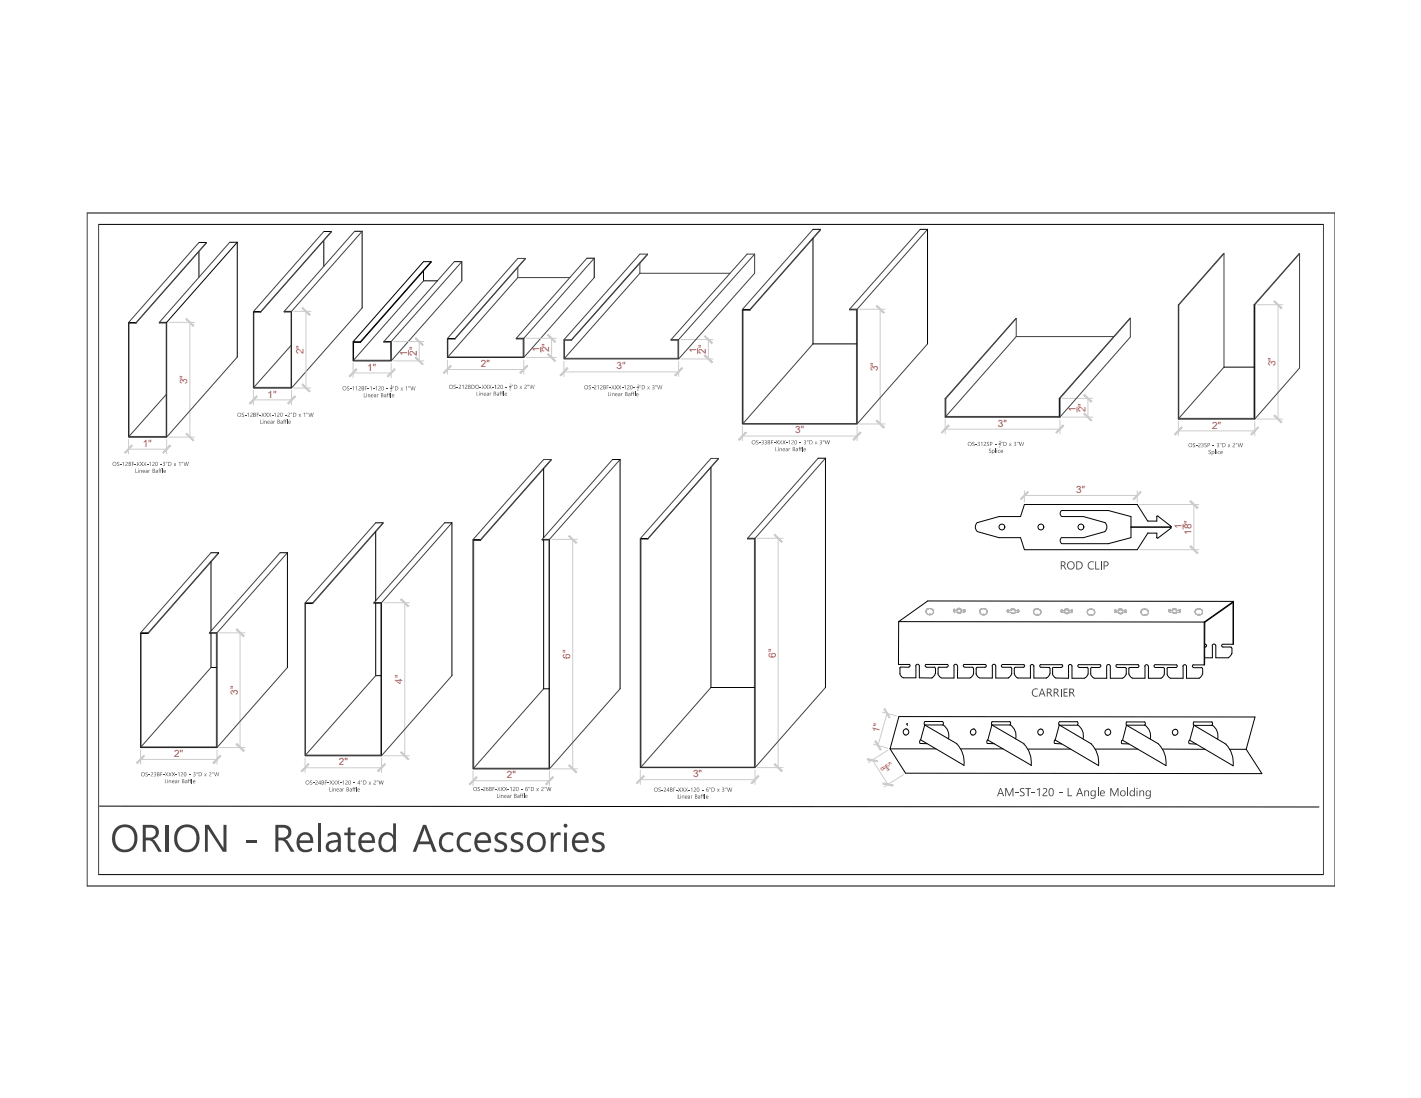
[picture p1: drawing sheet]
<svg xmlns="http://www.w3.org/2000/svg" width="279mm" height="216mm" viewBox="0 0 279 216" stroke-linecap="round" stroke-linejoin="round" font-family="sans-serif">
<defs><g id="words">
<g font-size="2" fill="#e64040">
<text x="59.7" y="69.7" transform="rotate(-90 59.7 69.7)">2&quot;</text>
<text x="80.1" y="69.9" transform="rotate(-90 80.1 69.9)">1</text>
<text x="82" y="69.9" transform="rotate(-90 82 69.9)">2&quot;</text>
<text x="106.1" y="69.2" transform="rotate(-90 106.1 69.2)">1</text>
<text x="108" y="69.3" transform="rotate(-90 108 69.3)">2&quot;</text>
<text x="136.9" y="69.5" transform="rotate(-90 136.9 69.5)">1</text>
<text x="138.8" y="69.6" transform="rotate(-90 138.8 69.6)">2&quot;</text>
<text x="36.8" y="75.6" transform="rotate(-90 36.8 75.6)">3&quot;</text>
<text x="72.2" y="72.9">1&quot;</text>
<text x="94.6" y="72.2">2&quot;</text>
<text x="121.2" y="72.6">3&quot;</text>
<text x="172.6" y="73" transform="rotate(-90 172.6 73)">3&quot;</text>
<text x="250.8" y="72" transform="rotate(-90 250.8 72)">3&quot;</text>
<text x="52.6" y="78.2">1&quot;</text>
<text x="196.2" y="83.9">3&quot;</text>
<text x="211.5" y="81" transform="rotate(-90 211.5 81)">1</text>
<text x="213.4" y="81" transform="rotate(-90 213.4 81)">2&quot;</text>
<text x="28.1" y="87.9">1&quot;</text>
<text x="156.3" y="85.2">3&quot;</text>
<text x="238.3" y="84.3">2&quot;</text>
<text x="211.6" y="97">3&quot;</text>
<text x="232.4" y="104" transform="rotate(-90 232.4 104)">1</text>
<text x="234.3" y="105.1" transform="rotate(-90 234.3 105.1)">18&quot;</text>
<text x="112.1" y="129.5" transform="rotate(-90 112.1 129.5)">6&quot;</text>
<text x="152.5" y="129.3" transform="rotate(-90 152.5 129.3)">6&quot;</text>
<text x="46.7" y="136.6" transform="rotate(-90 46.7 136.6)">3&quot;</text>
<text x="79.1" y="134.4" transform="rotate(-90 79.1 134.4)">4&quot;</text>
<text x="34.2" y="148.9">2&quot;</text>
<text x="172.8" y="144.2" transform="rotate(-75 172.8 144.2)">1&quot;</text>
<text x="66.6" y="150.5">2&quot;</text>
<text x="99.7" y="153">2&quot;</text>
<text x="136.3" y="152.8">3&quot;</text>
<text x="173.5" y="151.7" transform="rotate(57 173.5 151.7)">&quot;</text>
</g>
<g font-size="1.4" fill="#e64040">
<text x="173.1" y="151" transform="rotate(56 173.1 151)">8</text>
<text x="174.2" y="150.3" transform="rotate(56 174.2 150.3)">5</text>
</g>
</g></defs>
<!-- layer: HATCH -->
<path d="M84.8 51.4h-1.5l-13.9 15.8M84.8 51.4l-13.9 15.9M84.8 51.4l-13.9 15.8M89.3 51.4h1.5v3.8M70.9 67.3h-1.4v3.5M70.9 67.2v.1M75.5 67.2h1.4v3.8h-7.5v-3.8h1.5M101.5 66.5h1.5v3.8h-15v-3.7h1.5h-1.4" fill="none" stroke="#000" stroke-width=".2"/>
<path d="M89.3 51.4l-13.8 15.8v.1h1.3v3.5h-7.3M90.8 55.2l-13.9 15.8M90.8 51.4l-13.9 15.8M101.5 66.5v.1h1.4v3.6h-14.8v-3.6" fill="none" stroke="#404040" stroke-width=".2"/>
<!-- layer: text -->
<g fill="#404040">
<path d="M68.2 76h.5v.1a.18 .18 0 0 0-.3-.1 .18 .18 0 0 0-.1 .3 .18 .18 0 0 0 .3 0 .23 .23 0 0 1 0 .4 .23 .23 0 0 1-.4-.1 .2 .2 0 0 0 .3 .2 .2 .2 0 0 0 .1-.3 .2 .2 0 0 0-.2-.1z"/>
<path d="M68.8 76.4l.3 .1z"/>
<path d="M69.3 76h.3v.8l-.1-.7-.2 .1z"/>
<path d="M69.9 76h.3v.8l-.1-.7-.2 .1z"/>
<path d="M70.5 76a.26 .26 0 0 1 .4 .1 .26 .26 0 0 1-.2 .4l-.1 .2 .4 .1h-.5l.2-.5a.17 .17 0 0 0 .1-.2 .17 .17 0 0 0-.3 0z"/>
<path d="M71.8 76h.4h-.4v.3h.3l-.3 .1v.4z"/>
<path d="M72.3 76.4l.3 .1z"/>
<path d="M72.8 76.1l.3-.1v.8l-.1-.7z"/>
<path d="M73.4 76.4l.3 .1z"/>
<path d="M73.8 76.1l.3-.1v.8l-.1-.7z"/>
<path d="M74.4 76a.28 .28 0 0 1 .4 .2 .28 .28 0 0 1-.3 .3v.2l.3 .1h-.4l.1-.3a.21 .21 0 0 0 .3-.2 .21 .21 0 0 0-.2-.3l-.2 .1z"/>
<path d="M76 76.4l.3 .1z"/>
<path d="M76.8 75.8l.2-.1v.6v-.5z"/>
<path d="M67.4 76.4a.41 .41 0 0 1 .8 0 .41 .41 0 0 1-.8 0zM67.4 76.4a.35 .35 0 0 0 .7 0 .35 .35 0 0 0-.7 0z"/>
<path d="M71.1 76h.2a.2 .2 0 0 1 .3 .1 .2 .2 0 0 1-.2 .2 .19 .19 0 0 1 .2 .2 .19 .19 0 0 1-.1 .2l-.4 .1zM71.2 76v.3h.2l.1-.2zM71.2 76.4v.3l.3-.1v-.2z"/>
<path d="M75.1 76a.39 .39 0 0 1 .4 .2 .39 .39 0 0 1-.1 .5 .38 .38 0 0 1-.4-.2 .38 .38 0 0 1 .1-.4zM75.1 76v.3a.21 .21 0 0 0 0 .3 .21 .21 0 0 0 .3-.1 .26 .26 0 0 0 0-.3 .26 .26 0 0 0-.3-.2z"/>
</g>
<path d="M76.8 76.3h.3" fill="none" stroke="#404040" stroke-width=".2"/>
<g fill="#404040">
<path d="M76.8 76.5a.22 .22 0 0 1 .3 .2 .22 .22 0 0 1-.3 .2l.3 .1h-.3l.2-.4z"/>
<path d="M78.8 76.2l.2 .2 .2-.2-.2 .3 .2 .3-.2-.3-.3 .3 .3-.3z"/>
<path d="M79.8 76.1l.2-.1v.8l-.1-.7z"/>
<path d="M80.7 76l.3 .6 .2-.6 .2 .6 .3-.6-.2 .8-.3-.7-.3 .7z"/>
<path d="M71.5 77.3l.1 .7 .4 .1h-.5z"/>
<path d="M72.3 77.5l.5 .1v.5h-.1v-.5l-.3 .1-.1 .4z"/>
<path d="M74.1 77.5l.1 .2 .2-.2-.2 .2v.4z"/>
<path d="M76.2 77.3h.2l-.2 .1v.1h.2l-.2 .1v.5l-.1-.5z"/>
<path d="M76.5 77.4l.3-.1-.2 .1v.1h.1l-.1 .1v.5l-.2-.5z"/>
<path d="M76.8 77.3l.1 .8z"/>
<path d="M77.2 76l.1 .2zM77.4 76l.1 .2z"/>
<path d="M77.7 76l.6 .1v.3l-.2 .3-.4 .1zM77.8 76v.7l.3-.1 .1-.4z"/>
<path d="M80.3 76h.1v.2zM80.5 76l.1 .2z"/>
<path d="M72.1 77.3l.1 .1h-.1zM72.1 77.5v.6z"/>
<path d="M72.9 77.7h.1a.23 .23 0 0 1 .3-.2 .23 .23 0 0 1 .1 .3h-.4l.1 .2h.3a.27 .27 0 0 1-.4 0 .27 .27 0 0 1-.1-.3zM73.1 77.6l-.1 .2h.3v-.2z"/>
<path d="M73.6 77.6h.4v.5l-.1-.1a.2 .2 0 0 1-.3 .1 .2 .2 0 0 1 0-.3l.3-.1zM73.7 77.8l-.1 .2h.2l.1-.2z"/>
<path d="M74.9 77.3h.2a.2 .2 0 0 1 .3 .2 .2 .2 0 0 1-.2 .2 .22 .22 0 0 1 .2 .2 .22 .22 0 0 1-.3 .2h-.2zM75 77.4v.3a.16 .16 0 0 0 .2-.1 .16 .16 0 0 0 0-.2 .16 .16 0 0 0-.2 0zM75 77.7v.3h.3v-.2z"/>
<path d="M75.6 77.6h.3v.5v-.1a.17 .17 0 0 1-.2 .1 .17 .17 0 0 1-.2-.2 .17 .17 0 0 1 .2-.1l.2-.1zM75.6 77.8v.2h.2l.1-.2z"/>
<path d="M77.1 77.6a.24 .24 0 0 1 .3-.1 .24 .24 0 0 1 .1 .3h-.4l.1 .2h.3a.28 .28 0 0 1-.4 0 .28 .28 0 0 1 0-.4zM77.2 77.6l-.1 .2h.3v-.2z"/>
</g>
<!-- layer: HATCH -->
<g fill="none" stroke="#ccc" stroke-width=".2">
<path d="M69.4 71.4v2.9M69.4 73.3h7.5M76.9 71.4v2.9M77.4 67.2h6M77.4 71h6M82.4 67.2v3.8M88 70.8v2.8M88 72.7h15M103 70.8v2.8M103.5 66.5h5.9M103.5 70.3h5.9M108.5 66.5v3.8"/>
<path d="M110.9 71v3.1M110.9 73.1h22.5M133.4 71v3.1M133.9 66.8h6.3M133.9 70.6h6.3M139.3 66.8v3.8"/>
</g>
<!-- layer: 0 -->
<g fill="#ccc" stroke="#ccc" stroke-width=".2">
<path d="M81.7 66.6l1.4 1.4 .1-.2zM81.8 66.4l1.4 1.4-1.5-1.2z"/>
<path d="M81.8 70.2l-.1 .1 1.5 1.3zM81.7 70.3l1.5 1.3-.1 .1z"/>
<path d="M70 72.5l-1.2 1.6 1.4-1.4zM70 72.5l-1.2 1.6-.2-.2z"/>
<path d="M77.6 72.5l-1.4 1.4 .1 .2zM77.6 72.5l.1 .2-1.4 1.4z"/>
<path d="M88.6 71.9l-1.3 1.5 1.4-1.4zM87.2 73.3l1.4-1.4-1.3 1.5z"/>
<path d="M102.2 73.3l.2 .1 1.2-1.5zM103.6 71.9l.2 .1-1.4 1.4z"/>
<path d="M107.7 65.9l1.4 1.4 .1-.1zM107.7 65.9l.1-.1 1.4 1.4z"/>
<path d="M107.8 69.5l-.1 .2 1.5 1.2zM107.7 69.7l1.5 1.2-.1 .2z"/>
<path d="M111.5 72.3l-1.3 1.6 1.5-1.4zM111.5 72.3l-1.3 1.6-.1-.1z"/>
<path d="M132.6 73.8l.2 .1 1.3-1.6zM134.1 72.3l.1 .2-1.4 1.4z"/>
<path d="M138.5 66.1l1.4 1.5 .2-.2zM138.6 66l1.5 1.4-1.6-1.3z"/>
<path d="M138.6 69.8l-.1 .1 1.6 1.3zM138.5 69.9l1.6 1.3-.2 .1z"/>
</g>
<!-- layer: HATCH -->
<path d="M80.3 68.9v1M106.3 68.3v.9M137.2 68.6v.9" fill="none" stroke="#e64040" stroke-width=".2"/>
<path d="M83.3 55.2l-13.8 15.6M101.8 54.6h10.3M101.8 52.6v2M101.8 54.6l-13.7 15.6M103.3 50.8h-1.5l-13.8 15.8M103.3 50.8l-13.8 15.8M115.4 50.8l-13.9 15.7M116.8 54.6l-13.8 15.7M116.8 50.8l-13.8 15.7" fill="none" stroke="#404040" stroke-width=".2"/>
<path d="M83.3 53.2v2h2.7M115.4 50.8h1.4v3.8" fill="none" stroke="#000" stroke-width=".2"/>
<!-- layer: text -->
<g fill="#404040">
<path d="M115.7 75.9l.2-.2h.3v.2a.18 .18 0 0 0-.2-.1 .18 .18 0 0 0-.1 .2 .18 .18 0 0 0 .2 .1 .25 .25 0 0 1 0 .4 .25 .25 0 0 1-.4-.1 .21 .21 0 0 0 .4 .1 .18 .18 0 0 0-.2-.3z"/>
<path d="M116.4 76.2l.3 .1z"/>
<path d="M116.8 75.8a.27 .27 0 0 1 .4 .1 .27 .27 0 0 1-.2 .4l-.1 .2 .4 .1h-.5l.1-.3a.21 .21 0 0 0 .2-.3 .21 .21 0 0 0-.2-.2z"/>
<path d="M117.4 75.9l.3-.2v.9l-.1-.7z"/>
<path d="M118 75.8a.28 .28 0 0 1 .4 .2 .28 .28 0 0 1-.2 .3l-.1 .2 .4 .1h-.5l.2-.3a.24 .24 0 0 0 .2-.3 .24 .24 0 0 0-.2-.2l-.2 .1z"/>
<path d="M119.3 75.7h.4l-.3 .1v.3h.3l-.3 .1v.4z"/>
<path d="M119.8 76.2l.3 .1z"/>
<path d="M120.2 75.7l.3 .4 .3-.4-.2 .4 .2 .5-.3-.4-.3 .4 .3-.5z"/>
<path d="M120.9 75.7l.3 .4 .3-.4-.3 .4 .3 .5-.3-.4-.3 .4 .2-.5z"/>
<path d="M121.5 75.7l.3 .4 .3-.4-.2 .4 .2 .5-.3-.4-.3 .4 .3-.5z"/>
<path d="M122.3 76.2l.3 .1z"/>
<path d="M122.7 75.9l.3-.2v.9l-.1-.7z"/>
<path d="M123.3 75.8a.28 .28 0 0 1 .4 .2 .28 .28 0 0 1-.3 .3v.2l.4 .1h-.5l.1-.3a.24 .24 0 0 0 .3-.3 .24 .24 0 0 0-.2-.2l-.2 .1z"/>
<path d="M124.5 76.2l.3 .1z"/>
<path d="M125.3 75.6l.2-.1v.5v-.4z"/>
<path d="M114.9 76.2a.4 .4 0 0 1 .8 0 .4 .4 0 0 1-.8 0zM115 76.2a.3 .3 0 0 0 .6 0 .3 .3 0 0 0-.6 0z"/>
<path d="M118.7 75.7h.2a.2 .2 0 0 1 .2 .2 .2 .2 0 0 1-.1 .2 .22 .22 0 0 1 .1 .3 .22 .22 0 0 1-.2 .2h-.2zM118.7 75.8v.3h.3v-.2zM118.7 76.2v.3h.2a.17 .17 0 0 0 .1-.3 .17 .17 0 0 0-.3 0z"/>
<path d="M123.9 75.9a.35 .35 0 0 1 .5 0 .35 .35 0 0 1-.1 .5 .33 .33 0 0 1-.4 0 .33 .33 0 0 1 0-.5zM124 75.8v.3a.2 .2 0 0 0 0 .3 .2 .2 0 0 0 .3-.1l-.1-.5z"/>
</g>
<path d="M125.3 76.1h.3" fill="none" stroke="#404040" stroke-width=".2"/>
<g fill="#404040">
<path d="M125.3 76.3a.22 .22 0 0 1 .3 .1 .22 .22 0 0 1-.3 .3l.3 .1h-.3l.2-.3v-.2z"/>
<path d="M127.3 76l.2 .2 .3-.2-.2 .3 .2 .3-.3-.3-.2 .3 .2-.3z"/>
<path d="M128.3 75.7a.22 .22 0 0 1 .3 .1 .22 .22 0 0 1-.1 .3 .23 .23 0 0 1 .1 .4 .23 .23 0 0 1-.4-.1 .18 .18 0 0 0 .3 0 .18 .18 0 0 0 0-.2l-.2-.1a.17 .17 0 0 0 .3 0 .17 .17 0 0 0-.1-.3 .17 .17 0 0 0-.2 .1z"/>
<path d="M129.2 75.7l.3 .7 .2-.7 .3 .7 .2-.7-.2 .9-.3-.7-.2 .7z"/>
<path d="M119.5 77.1l.1 .7 .4 .1h-.5z"/>
<path d="M120.4 77.3l.4 .1v.5l-.1-.5h-.3v.5z"/>
<path d="M122.1 77.3l.1 .1 .2-.1-.2 .2v.4z"/>
<path d="M124.2 77.1h.2h-.2v.2h.2l-.2 .1v.5l-.1-.5z"/>
<path d="M124.5 77.1h.3l-.2 .1 .1 .1-.1 .1v.5l-.2-.5z"/>
<path d="M124.8 77.1l.1 .8z"/>
<path d="M89.2 75.8l.4-.1v.1a.18 .18 0 0 0-.3-.1 .18 .18 0 0 0 0 .3 .18 .18 0 0 0 .2 0v.1a.23 .23 0 0 1 0 .4 .23 .23 0 0 1-.3-.2 .18 .18 0 0 0 .3 .1 .18 .18 0 0 0-.2-.3z"/>
<path d="M89.8 76.1l.3 .1z"/>
<path d="M90.3 75.7a.27 .27 0 0 1 .4 .1 .27 .27 0 0 1-.3 .4l-.1 .2 .4 .1h-.5l.2-.4a.19 .19 0 0 0 .2-.2 .19 .19 0 0 0-.2-.2l-.1 .1z"/>
<path d="M90.8 75.8l.3-.1v.8v-.7z"/>
<path d="M91.4 75.7a.28 .28 0 0 1 .5 .1 .28 .28 0 0 1-.3 .4l-.1 .2 .4 .1h-.5l.2-.4a.21 .21 0 0 0 .2-.2 .21 .21 0 0 0-.2-.2l-.2 .1z"/>
<path d="M94.3 76.1l.3 .1z"/>
<path d="M94.7 75.7l.3 .3 .3-.3-.2 .3 .2 .5-.3-.4-.3 .4 .3-.5z"/>
<path d="M95.4 75.7l.3 .3 .3-.3-.2 .3 .2 .5-.3-.4-.3 .4 .2-.5z"/>
<path d="M96.1 75.7l.3 .3 .2-.3-.2 .3 .2 .5-.2-.4-.3 .4 .2-.5z"/>
<path d="M96.8 76.1l.3 .1z"/>
<path d="M97.2 75.8l.3-.1v.8h-.1v-.7z"/>
<path d="M97.8 75.7a.28 .28 0 0 1 .5 .2 .28 .28 0 0 1-.3 .3l-.1 .2 .4 .1h-.5l.2-.3a.24 .24 0 0 0 .2-.2 .24 .24 0 0 0-.2-.3l-.2 .1z"/>
<path d="M99.4 76.1l.3 .1z"/>
<path d="M100.2 75.5l.2-.1v.6v-.5z"/>
<path d="M125.7 75.7l.1 .3zM125.9 75.7l.1 .3z"/>
<path d="M126.2 75.7h.4l.2 .2v.3l-.2 .3-.4 .1zM126.3 75.8v.7h.1a.32 .32 0 0 0 .3-.3 .32 .32 0 0 0-.3-.4z"/>
<path d="M128.8 75.7h.1v.3zM129 75.7l.1 .3z"/>
<path d="M120.1 77.1h.1zM120.1 77.3v.6z"/>
<path d="M121 77.4a.22 .22 0 0 1 .3-.1 .22 .22 0 0 1 .1 .3h-.4l.1 .2h.3a.28 .28 0 0 1-.4 0 .28 .28 0 0 1 0-.4zM121.1 77.4l-.1 .2h.3v-.2z"/>
<path d="M121.6 77.4h.4v.5l-.1-.1a.17 .17 0 0 1-.2 .1 .17 .17 0 0 1-.2-.2 .17 .17 0 0 1 .2-.1l.2-.2zM121.7 77.6l-.1 .2h.2l.1-.2z"/>
<path d="M122.9 77.1h.2a.2 .2 0 0 1 .3 .2 .2 .2 0 0 1-.2 .2 .2 .2 0 0 1 .2 .2 .2 .2 0 0 1-.3 .2h-.2zM123 77.2v.2h.2l.1-.2zM123 77.5v.3h.1a.17 .17 0 0 0 .2-.2 .17 .17 0 0 0-.3-.1z"/>
<path d="M123.6 77.4h.4v.5l-.1-.1a.17 .17 0 0 1-.2 .1 .17 .17 0 0 1-.2-.2 .17 .17 0 0 1 .2-.1l.2-.2zM123.7 77.6l-.1 .2h.2l.1-.2z"/>
<path d="M125.1 77.4a.28 .28 0 0 1 .3 0 .28 .28 0 0 1 .2 .2h-.5l.1 .2h.3a.29 .29 0 0 1-.4 0 .29 .29 0 0 1 0-.4zM125.2 77.4l-.1 .2h.4l-.1-.2z"/>
<path d="M88.3 76.1a.4 .4 0 0 1 .8 0 .4 .4 0 0 1-.8 0zM88.4 76.1a.3 .3 0 0 0 .6 0 .3 .3 0 0 0-.6 0z"/>
<path d="M92.1 75.7h.2a.2 .2 0 0 1 .2 .1 .2 .2 0 0 1-.1 .2 .22 .22 0 0 1 .1 .3 .22 .22 0 0 1-.2 .2h-.2zM92.2 75.7v.3a.16 .16 0 0 0 .2 0 .16 .16 0 0 0 0-.2 .16 .16 0 0 0-.2-.1zM92.2 76.1v.3h.1a.17 .17 0 0 0 .1-.3 .17 .17 0 0 0-.2 0z"/>
<path d="M92.7 75.7h.4l.2 .1-.1 .6-.5 .1zM92.8 75.7v.7h.2l.3-.4-.2-.3z"/>
<path d="M93.4 76.1a.4 .4 0 0 1 .8 0 .4 .4 0 0 1-.8 0zM93.6 76a.3 .3 0 0 0 .6 0 .3 .3 0 0 0-.6 0z"/>
<path d="M98.5 75.7a.39 .39 0 0 1 .4 .2 .39 .39 0 0 1-.1 .5l-.4-.1zM98.6 75.7l-.1 .3a.2 .2 0 0 0 0 .3 .2 .2 0 0 0 .3-.1v-.5z"/>
</g>
<path d="M100.2 76h.3" fill="none" stroke="#404040" stroke-width=".2"/>
<g fill="#404040">
<path d="M100.2 76.2a.22 .22 0 0 1 .3 .2 .22 .22 0 0 1-.3 .2l.3 .1h-.3l.2-.3v-.2z"/>
<path d="M102.2 75.9l.2 .2 .3-.2-.3 .3 .3 .3-.3-.3-.2 .3 .2-.3z"/>
<path d="M103.1 75.7a.27 .27 0 0 1 .5 .2 .27 .27 0 0 1-.3 .3l-.1 .2 .4 .1h-.5l.2-.3a.21 .21 0 0 0 .2-.3 .21 .21 0 0 0-.4-.1z"/>
<path d="M104.1 75.7l.3 .6 .2-.6 .3 .6 .2-.6-.2 .8-.3-.7-.2 .7z"/>
<path d="M93.7 77l.1 .7 .3 .1h-.4z"/>
<path d="M94.5 77.2l.1 .1a.21 .21 0 0 1 .2-.1 .21 .21 0 0 1 .2 .2l-.1 .4v-.4l-.2-.1-.2 .5z"/>
<path d="M96.3 77.2l.1 .2 .2-.2-.2 .2v.4z"/>
<path d="M98.3 77h.3l-.2 .1v.1h.2l-.2 .1v.5l-.1-.5h-.1z"/>
<path d="M98.7 77l.2-.1-.1 .2v.1h.1l-.1 .1v.5l-.2-.5z"/>
<path d="M99 77l.1 .8z"/>
<path d="M47.5 81.3l.2-.1h.3v.1a.18 .18 0 0 0-.2-.1 .18 .18 0 0 0-.1 .2 .18 .18 0 0 0 .2 .1v.1a.26 .26 0 0 1 0 .4 .26 .26 0 0 1-.4-.1v-.1a.21 .21 0 0 0 .3 .1 .21 .21 0 0 0 .1-.2 .21 .21 0 0 0-.2-.2z"/>
<path d="M48.2 81.6l.3 .1z"/>
<path d="M48.6 81.3l.3-.2v.9l-.1-.7-.2 .1z"/>
<path d="M49.2 81.2a.28 .28 0 0 1 .5 .2 .28 .28 0 0 1-.3 .3l-.1 .2 .4 .1h-.5l.2-.4a.21 .21 0 0 0 .2-.2 .21 .21 0 0 0-.3-.1z"/>
<path d="M50.5 81.2h.4l-.3 .1v.2h.3l-.3 .1v.4z"/>
<path d="M51 81.6l.3 .1z"/>
<path d="M51.4 81.2l.3 .3 .3-.3-.2 .3 .2 .5h-.1l-.2-.4-.3 .4 .2-.5z"/>
<path d="M52.1 81.2l.3 .3 .3-.3-.2 .3 .2 .5-.3-.4-.3 .4 .2-.5z"/>
<path d="M52.7 81.2l.3 .3 .3-.3-.2 .3 .2 .5-.3-.4-.3 .4 .3-.5z"/>
<path d="M53.5 81.6l.3 .1z"/>
<path d="M53.9 81.3l.3-.2v.9l-.1-.7-.2 .1z"/>
<path d="M54.5 81.2a.28 .28 0 0 1 .5 .2 .28 .28 0 0 1-.3 .3l-.1 .2 .3 .1h-.4l.2-.4a.2 .2 0 0 0 .2-.3 .2 .2 0 0 0-.4 0z"/>
<path d="M56.1 81.6l.3 .1z"/>
<path d="M56.6 81.2a.28 .28 0 0 1 .4 .2 .28 .28 0 0 1-.3 .3l-.1 .2 .4 .1h-.4l.1-.4a.2 .2 0 0 0 .2-.2 .2 .2 0 0 0-.3-.1z"/>
<path d="M58.7 81.4l.3 .2 .2-.2-.2 .3 .2 .3-.2-.3-.3 .3 .2-.3z"/>
<path d="M59.7 81.3l.3-.2v.9l-.1-.7-.2 .1z"/>
<path d="M60.7 81.2l.2 .6 .2-.6 .3 .6 .2-.6h.1l-.3 .8-.2-.7-.2 .7h-.1z"/>
<path d="M51.2 82.5l.1 .7 .3 .1h-.4z"/>
<path d="M52 82.7l.4 .1 .1 .5h-.2v-.5l-.2 .1-.1 .4z"/>
<path d="M53.8 82.7v.2l.3-.2-.3 .2v.4z"/>
<path d="M55.8 82.5h.2l-.1 .1v.1h.1l-.1 .1v.5l-.2-.5z"/>
<path d="M56.1 82.6l.3-.1-.2 .1v.1h.1l-.1 .1v.5l-.2-.5z"/>
<path d="M56.4 82.5l.1 .8z"/>
<path d="M100.6 75.7l.1 .2zM100.8 75.7l.1 .2z"/>
<path d="M101.1 75.7h.4l.2 .1v.3l-.2 .3-.4 .1zM101.2 75.7v.7h.1a.32 .32 0 0 0 .3-.3 .32 .32 0 0 0-.3-.4z"/>
<path d="M103.7 75.7h.1v.2zM103.9 75.7l.1 .2z"/>
<path d="M94.2 77l.1 .1zM94.2 77.2l.1 .6z"/>
<path d="M95.1 77.4a.25 .25 0 0 1 .3-.2 .25 .25 0 0 1 .2 .3h-.4l.1 .2h.2a.27 .27 0 0 1-.3 0 .27 .27 0 0 1-.1-.3zM95.3 77.3l-.1 .2h.3v-.2z"/>
<path d="M95.8 77.3h.3v.5v-.1a.18 .18 0 0 1-.2 .1 .18 .18 0 0 1-.2-.2 .18 .18 0 0 1 .2-.1l.2-.1-.1-.1zM95.8 77.5v.2h.2l.1-.2z"/>
<path d="M97.1 77l.4 .1v.2l-.1 .1a.22 .22 0 0 1 .2 .2 .22 .22 0 0 1-.3 .2h-.2zM97.2 77.1v.3l.3-.1-.1-.2zM97.2 77.4v.3h.1a.16 .16 0 0 0 .2-.1 .16 .16 0 0 0-.2-.2z"/>
<path d="M97.7 77.3h.4v.5l-.1-.1a.18 .18 0 0 1-.2 .1 .18 .18 0 0 1-.1-.2 .18 .18 0 0 1 .2-.1l.1-.1v-.1zM97.8 77.5v.2h.2v-.2z"/>
<path d="M99.3 77.3a.24 .24 0 0 1 .3-.1 .24 .24 0 0 1 .1 .3h-.4l.1 .2h.3a.27 .27 0 0 1-.4 0 .27 .27 0 0 1 0-.4zM99.4 77.3l-.1 .2h.3v-.2z"/>
<path d="M46.7 81.5a.4 .4 0 0 1 .8 0 .4 .4 0 0 1-.8 0zM46.8 81.6a.3 .3 0 0 0 .6 0 .3 .3 0 0 0-.6 0z"/>
<path d="M49.8 81.2h.3a.2 .2 0 0 1 .2 .1 .2 .2 0 0 1-.1 .2 .2 .2 0 0 1 .1 .3 .2 .2 0 0 1-.2 .1l-.3 .1zM50 81.3v.2a.16 .16 0 0 0 .2 0 .16 .16 0 0 0 0-.2 .16 .16 0 0 0-.2 0zM50 81.6v.3h.1a.17 .17 0 0 0 .1-.3 .17 .17 0 0 0-.2 0z"/>
<path d="M55.2 81.2a.4 .4 0 0 1 .4 .3 .4 .4 0 0 1-.2 .5 .48 .48 0 0 1-.2-.8zM55.3 81.2l-.1 .3a.2 .2 0 0 0 0 .3 .2 .2 0 0 0 .3-.1v-.4z"/>
<path d="M57.1 81.2h.2l-.1 .2zM57.4 81.2v.2z"/>
<path d="M57.6 81.2h.5l.2 .3a.33 .33 0 0 1-.4 .4l-.3 .1zM57.7 81.3v.6l.3-.1 .2-.2a.28 .28 0 0 0-.1-.3 .28 .28 0 0 0-.3 0z"/>
<path d="M60.3 81.2l.1 .2zM60.5 81.2v.2z"/>
<path d="M51.7 82.5l.1 .1h-.1zM51.7 82.7l.1 .6z"/>
<path d="M52.6 82.9a.23 .23 0 0 1 .3-.2 .23 .23 0 0 1 .1 .3h-.3v.2h.3a.27 .27 0 0 1-.4 0 .27 .27 0 0 1 0-.3zM52.7 82.8v.2h.3l-.1-.2z"/>
<path d="M53.2 82.8h.4v.5l-.1-.1-.3 .1v-.3l.3-.1zM53.3 83v.2h.1l.1-.2z"/>
<path d="M54.6 82.5h.2a.2 .2 0 0 1 .2 .2 .2 .2 0 0 1-.1 .2 .22 .22 0 0 1 .1 .3 .22 .22 0 0 1-.2 .1h-.2zM54.7 82.6v.3a.16 .16 0 0 0 .2-.1 .16 .16 0 0 0 0-.2 .16 .16 0 0 0-.2 0zM54.7 82.9v.3h.2v-.2z"/>
<path d="M55.2 82.8h.4v.5l-.1-.1a.17 .17 0 0 1-.2 .1 .17 .17 0 0 1-.1-.2 .17 .17 0 0 1 .1-.1l.2-.1zM55.3 83l-.1 .2h.2l.1-.2z"/>
<path d="M56.7 82.8a.23 .23 0 0 1 .3-.1 .23 .23 0 0 1 .1 .3h-.3l.1 .2h.2a.28 .28 0 0 1-.4 0 .28 .28 0 0 1 0-.4zM56.9 82.8l-.1 .2h.3l-.1-.2z"/>
</g>
<!-- layer: HATCH -->
<path d="M55.9 61.2h1.4v15.1h-7.5v-15h1.5l-1.4 .1" fill="none" stroke="#000" stroke-width=".2"/>
<path d="M55.9 61.2v.2h1.3v14.8h-7.3v-14.8" fill="none" stroke="#404040" stroke-width=".2"/>
<path d="M49.8 76.8v2.8M49.8 78.6h7.5M57.3 76.8v2.8" fill="none" stroke="#ccc" stroke-width=".2"/>
<!-- layer: 0 -->
<g fill="#ccc" stroke="#ccc" stroke-width=".2">
<path d="M50.5 77.9l-1.3 1.5 1.4-1.4zM49 79.3l1.5-1.4-1.3 1.5z"/>
<path d="M56.6 79.3l.1 .1 1.3-1.5zM58 77.9l.1 .1-1.4 1.4z"/>
</g>
<!-- layer: text -->
<g fill="#404040">
<path d="M28.7 151.9l.3-.1v.1a.2 .2 0 0 0-.2 0 .2 .2 0 0 0-.1 .3 .2 .2 0 0 0 .3 0 .25 .25 0 0 1 0 .4 .25 .25 0 0 1-.4 0v-.1a.19 .19 0 0 0 .3 .1 .19 .19 0 0 0 .1-.3 .19 .19 0 0 0-.3-.1z"/>
<path d="M29.2 152.3l.3 .1z"/>
<path d="M29.7 151.9h.1a.28 .28 0 0 1 .3 .2 .28 .28 0 0 1-.3 .3l-.1 .2h.4h-.5l.2-.3a.2 .2 0 0 0 .2-.3 .2 .2 0 0 0-.3 0z"/>
<path d="M30.3 151.9h.1a.21 .21 0 0 1 .3 .1 .21 .21 0 0 1-.2 .2 .23 .23 0 0 1 .1 .4 .23 .23 0 0 1-.3 0v-.1a.18 .18 0 0 0 .2 .1 .18 .18 0 0 0 .1-.2 .18 .18 0 0 0-.2-.1v-.1a.18 .18 0 0 0 .2-.1 .18 .18 0 0 0-.1-.2 .18 .18 0 0 0-.2 0z"/>
<path d="M31.5 151.9h.4h-.3v.3h.3l-.3 .1v.3z"/>
<path d="M32 152.3l.3 .1z"/>
<path d="M32.5 151.9l.3 .3 .3-.3-.3 .3 .3 .4-.3-.3-.3 .3 .2-.4z"/>
<path d="M33.1 151.9l.3 .3 .3-.3-.2 .3 .2 .4-.3-.3-.3 .3 .3-.4z"/>
<path d="M33.8 151.9l.3 .3 .3-.3-.2 .3 .2 .4-.3-.3-.3 .3 .2-.4z"/>
<path d="M34.5 152.3l.3 .1z"/>
<path d="M35 151.9l.3-.1v.8l-.1-.7z"/>
<path d="M35.6 151.9a.3 .3 0 0 1 .4 .2 .3 .3 0 0 1-.4 .4v.1h.4h-.5l.2-.2a.23 .23 0 0 0 .2-.3 .23 .23 0 0 0-.2-.2z"/>
<path d="M37.2 152.3l.3 .1z"/>
<path d="M38 151.9a.24 .24 0 0 1 .4 0 .24 .24 0 0 1-.1 .3 .25 .25 0 0 1 .1 .4 .25 .25 0 0 1-.4 0v-.1a.18 .18 0 0 0 .2 .1 .18 .18 0 0 0 .1-.2 .18 .18 0 0 0-.2-.1v-.1a.17 .17 0 0 0 .2 0 .17 .17 0 0 0 0-.3 .17 .17 0 0 0-.3 0z"/>
<path d="M40.2 152.1l.2 .2 .2-.2-.2 .3 .2 .2-.2-.2-.3 .2 .2-.2z"/>
<path d="M41.1 151.9a.27 .27 0 0 1 .4 .1 .27 .27 0 0 1-.2 .4l-.1 .2h.4h-.5l.1-.2a.23 .23 0 0 0 .2-.3 .23 .23 0 0 0-.2-.2z"/>
<path d="M42.1 151.9l.3 .6 .1-.6 .3 .6 .3-.6-.2 .7-.3-.6-.3 .6z"/>
<path d="M32.4 153.2l.1 .7 .3 .1h-.4z"/>
<path d="M33.2 153.4l.5 .1v.5l-.2-.5-.2 .1-.1 .4z"/>
<path d="M35 153.4l.1 .2 .2-.2-.2 .2v.4z"/>
<path d="M37 153.2l.3-.1-.2 .2v.1h.2l-.2 .1v.5l-.1-.5h-.1z"/>
<path d="M37.4 153.2h.2l-.1 .1v.1h.1l-.1 .1v.5l-.2-.5z"/>
<path d="M37.7 153.2l.1 .8z"/>
<path d="M27.7 152.3a.4 .4 0 0 1 .8 0 .4 .4 0 0 1-.8 0zM27.8 152.3a.35 .35 0 0 0 .7 0 .35 .35 0 0 0-.7 0z"/>
<path d="M30.9 151.9h.4l-.1 .3a.22 .22 0 0 1 .2 .3 .22 .22 0 0 1-.3 .1h-.2zM31 151.9v.3l.2-.1v-.2zM31 152.3v.2h.1a.16 .16 0 0 0 .2-.2 .16 .16 0 0 0-.3 0z"/>
<path d="M36.2 151.9a.37 .37 0 0 1 .5 .2 .37 .37 0 0 1-.1 .4 .31 .31 0 0 1-.5 0 .31 .31 0 0 1 .1-.4zM36.3 151.9l-.1 .3a.21 .21 0 0 0 0 .3 .21 .21 0 0 0 .3 0v-.5z"/>
<path d="M38.6 151.9l.1 .2zM38.8 151.9l.1 .2z"/>
<path d="M39.1 151.9h.2a.39 .39 0 0 1 .4 .4 .39 .39 0 0 1-.5 .3h-.1zM39.2 151.9v.6h.1a.3 .3 0 0 0 .3-.3 .3 .3 0 0 0-.3-.3z"/>
<path d="M41.7 151.9h.1v.2zM41.9 151.9l.1 .2z"/>
<path d="M32.9 153.2l.1 .1zM32.9 153.4l.1 .6z"/>
<path d="M33.8 153.6h.1a.23 .23 0 0 1 .3-.2 .23 .23 0 0 1 .1 .3h-.4l.1 .2h.2a.26 .26 0 0 1-.3 .1 .26 .26 0 0 1-.1-.4zM33.9 153.6h.3l-.1-.1z"/>
<path d="M34.5 153.5h.3v.5v-.1a.17 .17 0 0 1-.2 .1 .17 .17 0 0 1-.2-.2 .17 .17 0 0 1 .2-.1l.2-.1zM34.5 153.7v.2h.2l.1-.2z"/>
<path d="M35.8 153.2h.2a.2 .2 0 0 1 .2 .2 .2 .2 0 0 1-.1 .2 .2 .2 0 0 1 .2 .2 .2 .2 0 0 1-.3 .2h-.2zM35.9 153.3v.3a.16 .16 0 0 0 .2-.1 .16 .16 0 0 0 0-.2 .16 .16 0 0 0-.2 0zM35.9 153.6v.3h.3v-.3z"/>
<path d="M36.4 153.5h.4v.5l-.1-.1a.17 .17 0 0 1-.2 .1 .17 .17 0 0 1-.1-.2 .17 .17 0 0 1 .2-.1l.1-.1zM36.5 153.8v.1h.2v-.2z"/>
<path d="M38 153.5a.22 .22 0 0 1 .3-.1 .22 .22 0 0 1 .1 .3h-.4l.1 .2h.3a.28 .28 0 0 1-.4 .1 .28 .28 0 0 1 0-.5zM38.1 153.5l-.1 .1h.3z"/>
</g>
<!-- layer: HATCH -->
<path d="M41.2 124.4h1.5v22.6h-15.1v-22.6h1.5v.2h-1.4" fill="none" stroke="#000" stroke-width=".2"/>
<path d="M43.1 124.4h5.1M47.2 124.4v22.6M27.6 147.5v2.8M27.6 149.3h15.1M42.7 147.5v2.8M43.1 147h5.1" fill="none" stroke="#ccc" stroke-width=".2"/>
<!-- layer: 0 -->
<g fill="#ccc" stroke="#ccc" stroke-width=".2">
<path d="M46.4 123.8l1.4 1.4 .2-.1zM46.4 123.8l.2-.2 1.4 1.5z"/>
<path d="M46.6 146.2l-.2 .2 1.6 1.2zM46.4 146.4l1.6 1.2-.2 .2z"/>
<path d="M28.3 148.6l-1.3 1.5 1.4-1.4zM26.8 150l1.5-1.4-1.3 1.5z"/>
<path d="M41.9 150l.1 .1 1.3-1.5zM43.3 148.6l.1 .1-1.4 1.4z"/>
</g>
<!-- layer: HATCH -->
<path d="M41.2 124.4l1.3 .1v22.4h-14.8v-22.3" fill="none" stroke="#404040" stroke-width=".2"/>
<!-- layer: text -->
<g fill="#404040">
<path d="M61 153.5h.4v.1a.19 .19 0 0 0-.3-.1 .19 .19 0 0 0-.1 .3 .19 .19 0 0 0 .3 .1 .26 .26 0 0 1 0 .3 .26 .26 0 0 1-.3 0v-.1a.18 .18 0 0 0 .2 .2 .18 .18 0 0 0 .1-.2 .18 .18 0 0 0-.2-.2l-.1-.1z"/>
<path d="M61.6 153.9l.2 .1z"/>
<path d="M62 153.5a.28 .28 0 0 1 .5 .2 .28 .28 0 0 1-.4 .3v.2l.4 .1h-.5l.1-.3a.24 .24 0 0 0 .3-.2 .24 .24 0 0 0-.2-.3l-.2 .1z"/>
<path d="M63.9 153.5h.4l-.3 .1v.2h.3l-.3 .1v.4z"/>
<path d="M64.4 153.9l.3 .1z"/>
<path d="M64.8 153.5l.3 .3 .3-.3-.2 .4 .2 .4-.3-.4-.3 .4 .3-.4z"/>
<path d="M65.5 153.5l.3 .3 .3-.3-.3 .4 .3 .4-.3-.4-.4 .4 .3-.4z"/>
<path d="M66.1 153.5l.3 .3 .4-.3-.3 .4 .3 .4-.4-.4-.3 .4 .3-.4z"/>
<path d="M66.8 153.9l.3 .1z"/>
<path d="M67.4 153.6l.2-.1v.8l-.1-.7-.1 .1z"/>
<path d="M67.9 153.5a.28 .28 0 0 1 .4 .1 .28 .28 0 0 1-.2 .4l-.1 .2 .4 .1h-.5l.1-.3a.24 .24 0 0 0 .2-.2 .24 .24 0 0 0-.1-.3l-.2 .1z"/>
<path d="M69.5 153.9l.3 .1z"/>
<path d="M72.5 153.7l.2 .2 .3-.2-.2 .3 .2 .3-.3-.3-.2 .3 .2-.3z"/>
<path d="M73.5 153.5a.26 .26 0 0 1 .4 .1 .26 .26 0 0 1-.2 .4l-.2 .2 .4 .1h-.5l.3-.4a.18 .18 0 0 0 .1-.3 .18 .18 0 0 0-.3 0z"/>
<path d="M74.4 153.5h.1l.2 .6 .2-.6 .3 .6 .2-.6-.2 .8-.2-.7-.3 .7z"/>
<path d="M64.8 154.8l.1 .7 .3 .1h-.4z"/>
<path d="M65.6 155l.1 .2v-.2l.3 .1v.5l-.1-.5-.2 .1-.1 .4z"/>
<path d="M67.4 155v.2l.2-.2-.2 .3v.3z"/>
<path d="M69.4 154.8h.2l-.1 .1v.1h.1l-.1 .1v.5l-.2-.5z"/>
<path d="M69.8 154.8l.2 .1h-.2l.1 .2h-.1l-.1 .5-.1-.6z"/>
<path d="M70.1 154.8v.8z"/>
<path d="M60.1 153.9a.41 .41 0 0 1 .8 0 .41 .41 0 0 1-.8 0zM60.2 153.9a.31 .31 0 0 0 .6 0 .31 .31 0 0 0-.6 0z"/>
<path d="M62.9 153.5h.1v.5h.1l-.1 .3-.1-.2h-.4zM62.9 153.6l-.2 .4h.2z"/>
<path d="M63.2 153.5l.5 .1-.2 .3a.22 .22 0 0 1 .2 .2 .22 .22 0 0 1-.2 .2h-.3zM63.3 153.6v.2h.3l-.1-.2zM63.3 153.9v.3l.3-.1v-.2z"/>
<path d="M68.5 153.6a.24 .24 0 0 1 .3-.1 .24 .24 0 0 1 .2 .2v.3a.27 .27 0 0 1-.4 .3 .27 .27 0 0 1-.1-.5zM68.6 153.6v.2a.21 .21 0 0 0-.1 .3 .21 .21 0 0 0 .4 0v-.2a.25 .25 0 0 0 0-.3 .25 .25 0 0 0-.3 0z"/>
<path d="M70.6 153.5h.1l.1 .5-.1 .3v-.2h-.4zM70.7 153.6l-.3 .4h.3z"/>
<path d="M71 153.5v.2zM71.1 153.5l.1 .2z"/>
<path d="M71.4 153.5h.4l.2 .1 .1 .3-.3 .3-.4 .1zM71.5 153.6v.6h.1a.32 .32 0 0 0 .4-.3 .32 .32 0 0 0-.4-.3z"/>
<path d="M74.1 153.5v.2zM74.3 153.5v.2z"/>
<path d="M65.3 154.8l.1 .1zM65.3 155l.1 .6z"/>
<path d="M66.2 155.1a.24 .24 0 0 1 .3-.1 .24 .24 0 0 1 .1 .3h-.3v.2h.3a.27 .27 0 0 1-.4 0 .27 .27 0 0 1 0-.4zM66.3 155.2l.2 .1v-.2z"/>
<path d="M66.8 155.1h.4v.5l-.1-.1a.18 .18 0 0 1-.3 .1 .18 .18 0 0 1 .1-.3l.2-.1zM66.8 155.4v.1h.3v-.2z"/>
<path d="M68.2 154.8l.4 .1-.1 .3a.21 .21 0 0 1 .1 .2 .21 .21 0 0 1-.2 .2h-.2zM68.2 154.9v.3l.3-.1v-.2zM68.2 155.3v.2h.3v-.2z"/>
<path d="M68.8 155.1h.4v.5l-.1-.1a.18 .18 0 0 1-.3 .1 .18 .18 0 0 1 .1-.3l.2-.1zM68.8 155.4v.1h.3v-.2z"/>
<path d="M70.4 155.1a.24 .24 0 0 1 .3 0 .24 .24 0 0 1 .1 .2h-.4v.2h.3a.29 .29 0 0 1-.4 0 .29 .29 0 0 1 .1-.4zM70.4 155.1v.2h.3z"/>
</g>
<!-- layer: HATCH -->
<path d="M73.5 118.5h1.5v30.1h-15v-30.1h1.5v.2h-1.4" fill="none" stroke="#000" stroke-width=".2"/>
<path d="M75.5 118.5h5M79.6 118.5v30.1M60 149.1v2.8M60 151h15M75 149.1v2.8M75.5 148.6h5" fill="none" stroke="#ccc" stroke-width=".2"/>
<!-- layer: 0 -->
<g fill="#ccc" stroke="#ccc" stroke-width=".2">
<path d="M78.8 117.9l1.4 1.4 .1-.2zM78.8 117.9l.2-.2 1.3 1.4z"/>
<path d="M79 147.8l-.2 .2 1.5 1.2zM78.8 148l1.5 1.2-.1 .2z"/>
<path d="M60.6 150.2l-1.2 1.5 1.3-1.4zM60.6 150.2l-1.2 1.5-.2-.1z"/>
<path d="M74.2 151.6l.2 .1 1.2-1.5zM75.6 150.2l.2 .1-1.4 1.4z"/>
</g>
<!-- layer: HATCH -->
<path d="M73.5 118.5v.1h1.4v29.9h-14.8v-29.8" fill="none" stroke="#404040" stroke-width=".2"/>
<!-- layer: text -->
<g fill="#404040">
<path d="M93.9 154.8l.5-.1v.2a.18 .18 0 0 0-.3-.1 .18 .18 0 0 0-.1 .2 .18 .18 0 0 0 .3 .1 .27 .27 0 0 1 0 .4 .27 .27 0 0 1-.4 0v-.1a.2 .2 0 0 0 .2 .2 .2 .2 0 0 0 .2-.2 .2 .2 0 0 0-.2-.2z"/>
<path d="M94.5 155.2l.3 .1z"/>
<path d="M95 154.8a.28 .28 0 0 1 .4 .1 .28 .28 0 0 1-.3 .4l-.1 .2h.4h-.4l.2-.3a.21 .21 0 0 0 .1-.3 .21 .21 0 0 0-.3 0z"/>
<path d="M96.9 154.7h.3l-.3 .1v.3h.3l-.3 .1v.3z"/>
<path d="M97.4 155.2l.3 .1z"/>
<path d="M97.8 154.7l.3 .4 .3-.4-.3 .4 .3 .4-.3-.3-.4 .3 .3-.4z"/>
<path d="M98.5 154.7l.2 .4 .4-.4-.3 .4 .3 .4h-.2l-.1-.3-.4 .3 .3-.4z"/>
<path d="M99.1 154.7l.3 .4 .3-.4-.2 .4 .2 .4-.3-.3-.3 .3 .3-.4z"/>
<path d="M99.8 155.2l.3 .1z"/>
<path d="M100.3 154.8l.3-.1v.8l-.1-.7-.2 .2z"/>
<path d="M100.9 154.8a.28 .28 0 0 1 .4 .1 .28 .28 0 0 1-.3 .4l-.1 .2h.4h-.5l.2-.2a.24 .24 0 0 0 .2-.3 .24 .24 0 0 0-.2-.2l-.1 .1z"/>
<path d="M102.5 155.2l.3 .1z"/>
<path d="M105.5 155l.2 .2 .3-.2-.3 .3 .2 .2-.2-.2-.2 .2 .2-.2z"/>
<path d="M106.4 154.8a.28 .28 0 0 1 .5 .1 .28 .28 0 0 1-.3 .4l-.1 .2h.4h-.5l.2-.2a.22 .22 0 0 0 .2-.3 .22 .22 0 0 0-.3-.2z"/>
<path d="M107.4 154.7l.3 .7 .2-.7 .2 .7 .3-.7-.2 .8h-.1l-.2-.6-.2 .6z"/>
<path d="M97.7 156.1l.1 .7 .3 .1h-.4z"/>
<path d="M98.5 156.3l.1 .1 .1-.1 .3 .1v.5l-.2-.5h-.2l-.1 .5z"/>
<path d="M100.3 156.3l.1 .1 .2-.1-.2 .2v.4z"/>
<path d="M102.4 156.1h.2h-.2v.2h.2l-.2 .1v.5v-.5h-.2z"/>
<path d="M102.7 156.1h.3h-.2v.2h.1l-.1 .1v.5l-.2-.5z"/>
<path d="M103 156.1l.1 .8z"/>
<path d="M93 155.1a.4 .4 0 0 1 .8 0 .4 .4 0 0 1-.8 0zM93.1 155.1a.31 .31 0 0 0 .6 0 .31 .31 0 0 0-.6 0z"/>
<path d="M95.7 154.8h.3a.25 .25 0 0 0-.3 .1 .25 .25 0 0 0 0 .3 .24 .24 0 0 1 .3 .1 .24 .24 0 0 1-.2 .3 .24 .24 0 0 1-.2-.3zM95.7 155.3a.17 .17 0 0 0 .3 0 .17 .17 0 0 0-.3 0z"/>
<path d="M96.2 154.7h.2a.2 .2 0 0 1 .3 .2 .2 .2 0 0 1-.2 .2 .22 .22 0 0 1 .2 .3 .22 .22 0 0 1-.3 .1h-.2zM96.3 154.8v.3l.3-.1-.1-.2zM96.3 155.2v.3l.3-.1-.1-.2z"/>
<path d="M101.5 154.9a.27 .27 0 0 1 .4-.1 .27 .27 0 0 1 0 .4v.1a.24 .24 0 0 1-.2 .2 .24 .24 0 0 1-.2-.2zM101.6 154.8l-.1 .2a.23 .23 0 0 0 0 .4 .23 .23 0 0 0 .4-.1 .26 .26 0 0 0 0-.4 .26 .26 0 0 0-.3-.1z"/>
<path d="M103.5 154.7l.3 .1h-.3l-.1 .4a.25 .25 0 0 1 .4 0 .25 .25 0 0 1-.2 .4 .25 .25 0 0 1-.3-.3zM103.4 155.3a.18 .18 0 0 0 .3 0 .18 .18 0 0 0-.3 0z"/>
<path d="M103.9 154.7l.1 .3zM104.1 154.7l.1 .3z"/>
<path d="M104.4 154.7l.5 .1 .1 .2a.33 .33 0 0 1-.4 .5h-.2zM104.5 154.8v.7l.3-.1 .1-.2a.27 .27 0 0 0 0-.3 .27 .27 0 0 0-.3-.1z"/>
<path d="M107 154.7l.1 .3zM107.2 154.7l.1 .3z"/>
<path d="M98.3 156.1v.1zM98.3 156.3v.6z"/>
<path d="M99.2 156.4h.1a.22 .22 0 0 1 .2 0 .22 .22 0 0 1 .1 .2h-.4l.1 .2h.3a.27 .27 0 0 1-.4-.1 .27 .27 0 0 1 0-.3zM99.3 156.4l-.1 .2h.3v-.2z"/>
<path d="M99.8 156.4h.3l.1 .5-.1-.1a.18 .18 0 0 1-.3 0 .18 .18 0 0 1 .1-.2l.2-.1-.1-.1zM99.8 156.7l.2 .1 .1-.2z"/>
<path d="M101.1 156.1h.2a.2 .2 0 0 1 .3 .2 .2 .2 0 0 1-.2 .2 .21 .21 0 0 1 .2 .2 .21 .21 0 0 1-.2 .2h-.3zM101.2 156.2v.2h.3l-.1-.2zM101.2 156.5v.3h.1a.15 .15 0 0 0 .2-.2 .15 .15 0 0 0-.2-.1z"/>
<path d="M101.8 156.4h.3l.1 .5-.1-.1a.2 .2 0 0 1-.4 0 .18 .18 0 0 1 .2-.2l.2-.1-.1-.1zM101.8 156.7l.2 .1 .1-.2z"/>
<path d="M103.3 156.4h.4v.2h-.4l.1 .2h.3a.28 .28 0 0 1-.5 0 .28 .28 0 0 1 .1-.4zM103.4 156.4l-.1 .2h.3v-.2z"/>
</g>
<!-- layer: HATCH -->
<path d="M106.6 106.1h1.4v45.1h-15v-45.1h1.5v.1h-1.4" fill="none" stroke="#000" stroke-width=".2"/>
<path d="M108.5 106.1h5M112.6 106.1v45.1M93 151.7v2.8M93 153.5h15M108 151.7v2.8M108.5 151.2h5" fill="none" stroke="#ccc" stroke-width=".2"/>
<!-- layer: 0 -->
<g fill="#ccc" stroke="#ccc" stroke-width=".2">
<path d="M111.8 105.5l1.4 1.4 .2-.2zM112 105.3l1.4 1.4-1.6-1.2z"/>
<path d="M112 150.4l-.2 .2 1.6 1.2zM111.8 150.6l1.6 1.2-.2 .1z"/>
<path d="M93.6 152.8l-1.2 1.5 1.4-1.4zM93.6 152.8l-1.2 1.5-.2-.2z"/>
<path d="M108.7 152.8l-1.4 1.3 .1 .2zM108.7 152.8l.1 .1-1.4 1.4z"/>
</g>
<!-- layer: HATCH -->
<path d="M106.6 106.1v.1h1.4v44.9h-14.9v-44.9" fill="none" stroke="#404040" stroke-width=".2"/>
<!-- layer: text -->
<g fill="#404040">
<path d="M148.7 86.7l.2-.2 .2 .2a.2 .2 0 0 0-.3-.1 .2 .2 0 0 0 0 .3 .2 .2 0 0 0 .2 .1 .25 .25 0 0 1 0 .3 .25 .25 0 0 1-.3 0v-.1a.18 .18 0 0 0 .2 .2 .18 .18 0 0 0 .1-.2 .18 .18 0 0 0-.2-.2z"/>
<path d="M149.3 87l.3 .1z"/>
<path d="M149.8 86.6a.22 .22 0 0 1 .3 .1 .22 .22 0 0 1-.1 .3 .22 .22 0 0 1 .1 .3 .22 .22 0 0 1-.4 0 .18 .18 0 0 0 .3 0 .18 .18 0 0 0 .1-.2 .18 .18 0 0 0-.3-.1v-.1a.18 .18 0 0 0 .3-.1 .18 .18 0 0 0-.1-.2 .18 .18 0 0 0-.3 .1z"/>
<path d="M150.4 86.6a.22 .22 0 0 1 .3 .1 .22 .22 0 0 1-.1 .3 .23 .23 0 0 1 .1 .3 .23 .23 0 0 1-.4 0 .18 .18 0 0 0 .3 0 .18 .18 0 0 0 .1-.2 .18 .18 0 0 0-.3-.1v-.1a.17 .17 0 0 0 .3 0 .17 .17 0 0 0-.1-.2 .17 .17 0 0 0-.2 0z"/>
<path d="M151.6 86.6h.4l-.3 .1v.2h.3l-.3 .1v.3z"/>
<path d="M152.1 87l.3 .1z"/>
<path d="M152.5 86.6l.3 .3 .4-.3-.3 .4 .3 .3-.4-.3-.3 .3 .3-.3z"/>
<path d="M153.2 86.6l.3 .3 .3-.3-.3 .4 .3 .3-.3-.3-.3 .3 .3-.3z"/>
<path d="M153.9 86.6l.3 .3 .3-.3-.3 .4 .3 .3-.3-.3-.4 .3 .3-.3z"/>
<path d="M154.6 87l.3 .1z"/>
<path d="M155.1 86.7l.2-.2v.8l-.1-.6-.1 .1z"/>
<path d="M155.7 86.6a.25 .25 0 0 1 .3 0 .25 .25 0 0 1-.1 .4l-.2 .3h.4h-.5v-.1l.4-.3a.18 .18 0 0 0-.1-.3 .18 .18 0 0 0-.2 .1z"/>
<path d="M157.2 87l.3 .1z"/>
<path d="M158.1 86.6h.1a.2 .2 0 0 1 .2 0 .2 .2 0 0 1 0 .3l-.1 .1a.21 .21 0 0 1 .1 .3 .21 .21 0 0 1-.3 0 .19 .19 0 0 0 .2 0 .19 .19 0 0 0 .1-.3 .19 .19 0 0 0-.3 0v-.1a.18 .18 0 0 0 .3-.1 .18 .18 0 0 0-.2-.2l-.1 .1z"/>
<path d="M160.2 86.8l.2 .3 .3-.3-.2 .3 .2 .2-.3-.2-.2 .2 .2-.2z"/>
<path d="M161.2 86.6a.22 .22 0 0 1 .4 0 .22 .22 0 0 1-.2 .4 .22 .22 0 0 1 .1 .3 .22 .22 0 0 1-.3 0 .18 .18 0 0 0 .2 0 .18 .18 0 0 0 .1-.2 .18 .18 0 0 0-.3-.1v-.1a.16 .16 0 0 0 .3 0 .16 .16 0 0 0-.1-.2 .16 .16 0 0 0-.2 0z"/>
<path d="M162.1 86.6h.2l.1 .7 .2-.7 .3 .7 .2-.7h.1l-.3 .7-.2-.6-.3 .6z"/>
<path d="M152.5 87.9l.1 .8h.3h-.4z"/>
<path d="M153.3 88.2h.4l.1 .5-.2-.5-.2 .1-.1 .4z"/>
<path d="M155.1 88.2l.1 .1 .2-.1-.2 .2v.3z"/>
<path d="M157.1 87.9h.2l.1 .1h-.2l.1 .2h-.1l-.1 .5-.1-.5z"/>
<path d="M157.4 88l.3-.1-.2 .1v.2h.1h-.1v.5l-.1-.5z"/>
<path d="M157.8 87.9l.1 .8z"/>
<path d="M147.8 87a.4 .4 0 0 1 .8 0 .4 .4 0 0 1-.8 0zM147.9 87a.3 .3 0 0 0 .6 0 .3 .3 0 0 0-.6 0z"/>
<path d="M151 86.6h.2a.2 .2 0 0 1 .2 .1 .2 .2 0 0 1-.1 .3 .2 .2 0 0 1 .1 .2 .2 .2 0 0 1-.2 .1h-.2zM151 86.7v.2h.3v-.2zM151 87v.3l.3-.1v-.2z"/>
<path d="M156.3 86.7a.35 .35 0 0 1 .5 .1 .35 .35 0 0 1-.1 .5 .33 .33 0 0 1-.5 0 .33 .33 0 0 1 0-.5zM156.3 86.7v.2a.23 .23 0 0 0 0 .3 .23 .23 0 0 0 .3 0 .23 .23 0 0 0 0-.3l-.1-.3z"/>
<path d="M158.7 86.6l.1 .2zM158.8 86.6h.2l-.1 .2z"/>
<path d="M159.1 86.6l.6 .1 .1 .4-.2 .2h-.5zM159.2 86.7v.6h.1a.32 .32 0 0 0 .4-.3 .32 .32 0 0 0-.4-.3z"/>
<path d="M161.8 86.6l.1 .2zM162 86.6l.1 .2z"/>
<path d="M153 87.9l.1 .1zM153 88.2l.1 .5z"/>
<path d="M153.9 88.2h.1a.22 .22 0 0 1 .3 0 .22 .22 0 0 1 0 .2h-.3l.1 .3 .2-.1a.28 .28 0 0 1-.4 0 .28 .28 0 0 1 0-.4zM154.1 88.2l-.1 .2h.3l-.1-.2z"/>
<path d="M154.6 88.2h.3v.5l-.1-.1a.16 .16 0 0 1-.3 .1 .16 .16 0 0 1 .1-.3l.2-.1h-.3zM154.6 88.5v.2l.2-.1v-.2z"/>
<path d="M155.9 87.9h.2a.2 .2 0 0 1 .2 .2 .2 .2 0 0 1-.1 .2 .2 .2 0 0 1 .1 .3 .2 .2 0 0 1-.2 .1h-.2zM156 88v.3h.1l.1-.2zM156 88.4v.3h.1a.17 .17 0 0 0 .1-.3 .17 .17 0 0 0-.2 0z"/>
<path d="M156.5 88.2h.4v.5l-.1-.1a.17 .17 0 0 1-.2 .2 .17 .17 0 0 1-.1-.2 .17 .17 0 0 1 .1-.2l.2-.1h-.3zM156.5 88.5l.1 .2 .2-.1v-.2z"/>
<path d="M158 88.2h.1a.28 .28 0 0 1 .3 0 .28 .28 0 0 1 .1 .2h-.4l.1 .3 .3-.1a.29 .29 0 0 1-.5 .1 .29 .29 0 0 1 0-.5zM158.2 88.2l-.1 .2h.3v-.2z"/>
</g>
<!-- layer: HATCH -->
<path d="M167 60.8h1.5v22.6h-22.5v-22.6h1.4v.2h-1.3" fill="none" stroke="#000" stroke-width=".2"/>
<path d="M169 60.8h5M173.1 60.8v22.6M146 83.8v2.9M146 85.7h22.5M168.5 83.8v2.9M169 83.4h5" fill="none" stroke="#ccc" stroke-width=".2"/>
<!-- layer: 0 -->
<g fill="#ccc" stroke="#ccc" stroke-width=".2">
<path d="M172.3 60.2l1.4 1.4 .2-.2zM172.3 60.2l.2-.2 1.4 1.4z"/>
<path d="M172.3 82.7l1.6 1.3-1.4-1.4zM172.3 82.7l1.6 1.3-.2 .2z"/>
<path d="M146.6 85l-1.3 1.5 1.5-1.4zM146.6 85l-1.3 1.5-.1-.1z"/>
<path d="M167.7 86.4l.2 .1 1.2-1.5zM169.1 85l.2 .1-1.4 1.4z"/>
</g>
<!-- layer: HATCH -->
<path d="M167 60.8v.1h1.4v22.4h-22.3v-22.3" fill="none" stroke="#404040" stroke-width=".2"/>
<!-- layer: text -->
<g fill="#404040">
<path d="M129.5 155l.4-.1v.1a.18 .18 0 0 0-.2-.1 .18 .18 0 0 0-.1 .2 .18 .18 0 0 0 .2 .2 .24 .24 0 0 1 0 .3 .24 .24 0 0 1-.3-.1 .2 .2 0 0 0 .3 0 .2 .2 0 0 0-.2-.2z"/>
<path d="M130.1 155.3l.3 .1z"/>
<path d="M130.5 155a.27 .27 0 0 1 .5 .1 .27 .27 0 0 1-.3 .3l-.1 .2 .4 .1h-.5l.2-.4a.19 .19 0 0 0 .1-.3 .19 .19 0 0 0-.3 0z"/>
<path d="M132.4 154.9h.4l-.3 .1v.3h.3h-.3v.4z"/>
<path d="M132.9 155.3l.3 .1z"/>
<path d="M133.4 154.9l.2 .3 .3-.3-.2 .4 .2 .4-.3-.4-.3 .4 .3-.4z"/>
<path d="M134 154.9l.3 .3 .3-.3-.2 .4 .2 .4-.3-.4-.3 .4 .2-.4z"/>
<path d="M134.7 154.9l.3 .3 .3-.3-.3 .4 .3 .4-.3-.4-.4 .4 .3-.4z"/>
<path d="M135.3 155.3l.4 .1z"/>
<path d="M135.8 155l.3-.1v.8l-.1-.7z"/>
<path d="M136.4 154.9a.28 .28 0 0 1 .5 .2 .28 .28 0 0 1-.3 .3l-.1 .2 .4 .1h-.5l.2-.3a.21 .21 0 0 0 .2-.2 .21 .21 0 0 0-.2-.2h-.2z"/>
<path d="M138 155.3l.3 .1z"/>
<path d="M141 155.1l.3 .2 .2-.2-.2 .3 .2 .3-.2-.3-.3 .3 .2-.3z"/>
<path d="M142 154.9a.22 .22 0 0 1 .3 0 .22 .22 0 0 1 .1 .2l-.2 .2a.23 .23 0 0 1 .1 .3 .23 .23 0 0 1-.4-.1 .2 .2 0 0 0 .3 .1 .2 .2 0 0 0 .1-.2 .2 .2 0 0 0-.3-.1v-.1a.16 .16 0 0 0 .3 0 .16 .16 0 0 0-.1-.3 .16 .16 0 0 0-.2 .1z"/>
<path d="M143 154.9l.2 .6 .2-.6 .3 .6 .3-.6-.2 .8h-.2l-.1-.7-.2 .7h-.1z"/>
<path d="M133.3 156.2h.1v.7l.3 .1h-.4z"/>
<path d="M134.1 156.4l.1 .2a.2 .2 0 0 1 .2-.2 .2 .2 0 0 1 .1 .3v.3v-.4l-.3-.1-.1 .5z"/>
<path d="M135.9 156.4l.1 .2 .1-.2v.2h-.1v.4z"/>
<path d="M138 156.2l.1 .1h-.1l.1 .2h-.1l-.1 .5-.1-.6z"/>
<path d="M138.3 156.2h.2l-.2 .1v.1h.2l-.2 .1v.5v-.5h-.2z"/>
<path d="M138.6 156.2v.8z"/>
<path d="M128.6 155.3a.4 .4 0 0 1 .8 0 .4 .4 0 0 1-.8 0zM128.7 155.3a.32 .32 0 0 0 .6 0 .32 .32 0 0 0-.6 0z"/>
<path d="M131.4 154.9h.1l.1 .5-.1 .3-.1-.2h-.3zM131.4 155l-.3 .4h.3z"/>
<path d="M131.7 154.9h.3a.2 .2 0 0 1 .2 .1 .2 .2 0 0 1-.1 .3 .22 .22 0 0 1 .1 .2 .22 .22 0 0 1-.2 .2h-.3zM131.8 155v.2l.3-.1-.1-.1zM131.8 155.3v.3h.3v-.3z"/>
<path d="M137.1 154.9a.39 .39 0 0 1 .4 .3 .39 .39 0 0 1-.2 .5h-.2l-.1-.2zM137.2 155l-.1 .2a.24 .24 0 0 0 0 .3 .24 .24 0 0 0 .4 0 .24 .24 0 0 0-.1-.3l-.1-.2z"/>
<path d="M139 154.9l.3 .1a.25 .25 0 0 0-.3 0 .25 .25 0 0 0-.1 .3 .24 .24 0 0 1 .4 .1 .24 .24 0 0 1-.2 .3 .24 .24 0 0 1-.2-.3v-.3zM138.9 155.4a.2 .2 0 0 0 .4 0 .2 .2 0 0 0-.4 0z"/>
<path d="M139.4 154.9h.2l-.1 .2zM139.7 154.9v.2z"/>
<path d="M139.9 154.9l.6 .1v.4l-.1 .2-.5 .1zM140 155v.6l.3-.1 .2-.2a.28 .28 0 0 0-.1-.3 .28 .28 0 0 0-.3 0z"/>
<path d="M142.6 154.9l.1 .2zM142.7 154.9l.1 .2z"/>
<path d="M133.8 156.3a.07 .07 0 0 1 .1 0 .07 .07 0 0 1-.1 0zM133.8 156.4l.1 .6z"/>
<path d="M134.7 156.5h.1a.23 .23 0 0 1 .3 0 .23 .23 0 0 1 .1 .3h-.5l.1 .1h.3a.27 .27 0 0 1-.4 0 .27 .27 0 0 1 0-.4zM134.8 156.5l-.1 .2h.4z"/>
<path d="M135.3 156.5h.4v.5l-.1-.1a.17 .17 0 0 1-.3 .1 .17 .17 0 0 1 .1-.3l.2-.1h-.3zM135.3 156.8l.1 .1h.2v-.2z"/>
<path d="M136.7 156.2h.2a.2 .2 0 0 1 .2 .2 .2 .2 0 0 1-.2 .2 .22 .22 0 0 1 .2 .3 .22 .22 0 0 1-.2 .1h-.2zM136.7 156.3v.3h.2l.1-.2zM136.7 156.6v.3h.3v-.2z"/>
<path d="M137.3 156.5h.4v.5l-.1-.1a.17 .17 0 0 1-.3 .1 .17 .17 0 0 1 .1-.3l.2-.1h-.3zM137.4 156.8v.1h.2v-.2z"/>
<path d="M138.9 156.5a.25 .25 0 0 1 .3 0 .25 .25 0 0 1 .1 .3h-.4v.1h.3a.27 .27 0 0 1-.4 .1 .27 .27 0 0 1 0-.4zM139 156.5l-.1 .2h.3l-.1-.2z"/>
</g>
<!-- layer: HATCH -->
<path d="M147 105.8h1.5v45.1h-22.6v-45h1.5l-1.4 .1" fill="none" stroke="#000" stroke-width=".2"/>
<path d="M148.9 105.8h5.1M153 105.8v45.1M125.9 151.4v2.8M125.9 153.3h22.6M148.5 151.4v2.8M148.9 150.9h5.1" fill="none" stroke="#ccc" stroke-width=".2"/>
<!-- layer: 0 -->
<g fill="#ccc" stroke="#ccc" stroke-width=".2">
<path d="M152.2 105.2l1.4 1.5 .2-.2zM152.2 105.2l.2-.1 1.4 1.4z"/>
<path d="M152.2 150.3l1.6 1.3-1.4-1.4zM152.2 150.3l1.6 1.3-.2 .1z"/>
<path d="M126.5 152.5l-1.2 1.6 1.4-1.4zM126.5 152.5l-1.2 1.6-.2-.2z"/>
<path d="M147.7 153.9l.1 .2 1.3-1.6zM149.1 152.5l.1 .2-1.4 1.4z"/>
</g>
<!-- layer: HATCH -->
<path d="M147 105.8v.2h1.3v44.8h-22.3v-44.8" fill="none" stroke="#404040" stroke-width=".2"/>
<!-- layer: text -->
<g fill="#404040">
<path d="M23 90.9l.2-.1h.2l.1 .1a.18 .18 0 0 0-.3-.1 .18 .18 0 0 0-.1 .3 .18 .18 0 0 0 .2 .1 .24 .24 0 0 1 .1 .4 .24 .24 0 0 1-.4-.1 .2 .2 0 0 0 .3 0 .2 .2 0 0 0 .1-.2 .2 .2 0 0 0-.3-.1z"/>
<path d="M23.6 91.3h.3z"/>
<path d="M24.1 90.9l.2-.1v.8v-.7z"/>
<path d="M24.7 90.9a.27 .27 0 0 1 .4 .2 .27 .27 0 0 1-.3 .3l-.1 .1 .4 .1h-.5l.2-.3a.2 .2 0 0 0 .2-.3 .2 .2 0 0 0-.3 0z"/>
<path d="M26 90.8h.3l-.3 .1v.3h.3l-.3 .1v.3z"/>
<path d="M26.5 91.3h.3z"/>
<path d="M26.9 90.8l.3 .4 .3-.4-.3 .4 .3 .4-.3-.3-.4 .3 .3-.4z"/>
<path d="M27.5 90.8l.3 .4 .4-.4-.3 .4 .3 .4-.3-.3-.4 .3 .3-.4z"/>
<path d="M28.2 90.8l.3 .4 .3-.4-.3 .4 .3 .4-.3-.3-.3 .3 .2-.4z"/>
<path d="M28.9 91.3h.3z"/>
<path d="M29.4 90.9l.2-.1v.8l-.1-.7z"/>
<path d="M30 90.9a.27 .27 0 0 1 .4 .2 .27 .27 0 0 1-.3 .3l-.1 .1 .4 .1h-.5l.2-.3a.2 .2 0 0 0 .2-.3 .2 .2 0 0 0-.3-.1z"/>
<path d="M31.5 91.3h.3z"/>
<path d="M32 90.9a.2 .2 0 0 1 .4 0 .2 .2 0 0 1-.1 .3 .23 .23 0 0 1 .1 .3 .23 .23 0 0 1-.3 .1l-.1-.1a.18 .18 0 0 0 .2 .1 .18 .18 0 0 0 .1-.3 .18 .18 0 0 0-.2-.1 .16 .16 0 0 0 .2-.1 .16 .16 0 0 0 0-.2 .16 .16 0 0 0-.3 0z"/>
<path d="M34.2 91.1l.2 .2 .2-.2-.1 .2 .1 .3-.2-.2-.2 .2 .1-.3z"/>
<path d="M35.1 90.9l.3-.1v.8l-.1-.7z"/>
<path d="M36.1 90.8l.3 .7 .2-.7 .2 .7 .2-.7h.1l-.2 .8-.3-.7-.2 .7h-.1z"/>
<path d="M26.6 92.2l.1 .7 .4 .1h-.5z"/>
<path d="M27.4 92.4l.1 .1a.17 .17 0 0 1 .2-.1 .17 .17 0 0 1 .2 .2v.4l-.2-.5h-.1l-.2 .5z"/>
<path d="M29.2 92.4h.3l-.2 .2v.4z"/>
<path d="M31.2 92.2l.3-.1-.2 .1v.2h.2l-.2 .1v.5l-.1-.5z"/>
<path d="M31.6 92.2l.2-.1-.1 .2v.1h.1l-.1 .1v.5l-.2-.5z"/>
<path d="M31.9 92.1l.1 .9z"/>
<path d="M22.1 91.2a.45 .45 0 0 1 .9 0 .45 .45 0 0 1-.9 0zM22.2 91.2a.35 .35 0 0 0 .7 0 .35 .35 0 0 0-.7 0z"/>
<path d="M25.3 90.8h.2a.2 .2 0 0 1 .2 .2 .2 .2 0 0 1-.1 .2 .22 .22 0 0 1 .2 .3 .22 .22 0 0 1-.3 .1h-.2zM25.4 90.9v.3a.16 .16 0 0 0 .2-.1 .16 .16 0 0 0 0-.2 .16 .16 0 0 0-.2 0zM25.4 91.2v.3h.1a.17 .17 0 0 0 .2-.2 .17 .17 0 0 0-.3-.1z"/>
<path d="M30.6 90.9a.33 .33 0 0 1 .4 .1 .33 .33 0 0 1 0 .4 .29 .29 0 0 1-.4 .2 .29 .29 0 0 1-.1-.4zM30.6 90.9v.2a.21 .21 0 0 0 0 .4 .21 .21 0 0 0 .3-.2 .25 .25 0 0 0 0-.3 .25 .25 0 0 0-.3-.1z"/>
<path d="M32.6 90.8h.1v.3zM32.8 90.8l.1 .3z"/>
<path d="M33.1 90.8h.2a.4 .4 0 0 1 .4 .4 .4 .4 0 0 1-.4 .4h-.2zM33.1 90.9v.6l.5-.1a.32 .32 0 0 0-.3-.5z"/>
<path d="M35.7 90.8l.1 .3zM35.9 90.8l.1 .3z"/>
<path d="M27.1 92.2h.2zM27.1 92.4l.1 .6z"/>
<path d="M28.1 92.4a.25 .25 0 0 1 .3 0 .25 .25 0 0 1 .1 .3h-.4l.1 .2h.2a.27 .27 0 0 1-.4-.1 .27 .27 0 0 1 .1-.4zM28.2 92.5l-.1 .1h.3v-.1z"/>
<path d="M28.7 92.4h.3v.6v-.1a.2 .2 0 0 1-.4 0 .18 .18 0 0 1 .2-.3l.2-.1-.3 .1zM28.7 92.7v.2h.2l.1-.2z"/>
<path d="M30 92.2h.2a.2 .2 0 0 1 .2 .1 .2 .2 0 0 1-.1 .3 .22 .22 0 0 1 .2 .2 .22 .22 0 0 1-.3 .2h-.2zM30.1 92.3v.2h.2l.1-.2zM30.1 92.6v.3h.1a.17 .17 0 0 0 .2-.2 .17 .17 0 0 0-.3-.1z"/>
<path d="M30.6 92.4h.4v.6l-.1-.1a.18 .18 0 0 1-.3 0 .18 .18 0 0 1 .2-.3l.1-.1-.3 .1zM30.7 92.7v.2h.2v-.2z"/>
<path d="M32.2 92.4h.4v.2l-.4 .2 .4 .1a.29 .29 0 0 1-.4 0 .29 .29 0 0 1 0-.5zM32.3 92.5l-.1 .1h.3v-.1z"/>
</g>
<!-- layer: HATCH -->
<g fill="none" stroke="#000" stroke-width=".2">
<path d="M39.1 47.7l1.5 .1M39.1 49.5v5M45.2 47.6h1.5M46.7 47.6v22.6M46.7 47.6l-13.9 15.8M63.7 45.5l1.5 .1M63.7 47.3v5.1M69.7 45.5h1.5v15.1M159.9 45.1h1.4M159.9 46.9v20.7h8.5M180.9 45.1h1.5v22.5M31.3 63.4h1.5v22.6h-7.5v-22.6h1.5l-1.4 .1"/>
<path d="M106.9 92.1v13.6M120.4 90.4h1.5v45M139.8 91.9v43.3h8.5M160.9 90.1h1.4v45.1M41.5 108.7h1.5v.1M41.5 110.5v13.6M55.1 108.7h1.4v22.5M73.9 102.8h1.4M73.9 104.6v13.6M73.9 118.6v14.3h1M87.4 102.8h1.5v30.1M106.9 106.2v29.2h1.1"/>
<path d="M41.5 124.4v6.8h1"/>
</g>
<path d="M33.2 63.4h5.1M37.3 63.4v22.6M57.8 61.2h3.3M57.8 76.3h3.3M60.2 61.2v15.1M25.3 86.4v2.9M25.3 88.3h7.5M32.8 86.4v2.9M33.2 86h5.1" fill="none" stroke="#ccc" stroke-width=".2"/>
<!-- layer: 0 -->
<g fill="#ccc" stroke="#ccc" stroke-width=".2">
<path d="M36.6 62.8l1.4 1.4 .1-.2zM36.6 62.8l.1-.2 1.4 1.4z"/>
<path d="M36.6 85.3l1.5 1.3-1.4-1.4zM36.6 85.3l1.5 1.3-.1 .1z"/>
<path d="M25.9 87.5l-1.3 1.6 1.4-1.4zM25.9 87.5l-1.3 1.6-.1-.1z"/>
<path d="M33.4 87.5l-1.4 1.5 .1 .1zM33.4 87.5l.2 .2-1.5 1.4z"/>
<path d="M59.4 60.6l1.4 1.4 .2-.1zM59.4 60.6l.1-.1 1.5 1.4z"/>
<path d="M59.5 75.5l-.1 .2 1.6 1.2zM59.4 75.7l1.6 1.2-.2 .2z"/>
</g>
<!-- layer: HATCH -->
<g fill="none" stroke="#404040" stroke-width=".2">
<path d="M39.1 47.7l-13.8 15.7M40.6 47.7l-13.8 15.7M40.6 47.8l-13.8 15.7M45.2 47.6l-13.9 15.8v.1h1.4v22.3h-7.3M63.7 45.5l-13.9 15.8M65.2 45.5l-13.9 15.8M65.2 45.6l-13.9 15.8M69.7 45.5l-13.8 15.7M71.2 45.5l-13.9 15.7M125.8 51.7v2M125.8 53.7h17.8M125.8 53.7l-14.8 16.8"/>
<path d="M127.3 50h-1.5l-14.9 16.8M127.3 50l-14.9 16.9M127.3 50l-14.9 16.8M148.4 50v3.7l-15 16.9M148.4 50h-1.5l-14.9 16.8M148.4 50l-15 16.8M159.9 45.1l-13.9 15.7M180.9 45.1l-13.9 15.7M182.4 45.1l-13.9 15.7M25.4 63.5v22.3M32.7 77.6l-7.3 8.2M46.7 70.2l-13.9 15.8"/>
<path d="M57.2 67.9l-7.3 8.3M71.2 60.6l-13.9 15.7M112.4 66.9h-1.4v3.6M112.4 66.8v.1M132 66.8h1.4v3.8h-22.5v-3.8h1.5M132 66.8v.1h1.3v3.6h-22.3M147.4 60.8l13.9-15.7-13.9 15.9M159.9 67.6l-13.8 15.7M182.4 67.6l-13.9 15.8M108.4 90.4l-13.9 15.7M108.4 90.4h-1.5l-13.9 15.7M108.4 90.4l-13.9 15.8"/>
<path d="M120.4 90.4l-13.8 15.7M121.9 90.4l-13.9 15.7M141.3 90.1h-1.5l-13.9 15.8M141.3 90.1l-13.9 15.8M141.3 90.1l-13.9 15.9M160.9 90.1l-13.9 15.7M162.3 90.1l-13.8 15.7M41.5 108.7l-13.9 15.7M43 108.7l-13.9 15.7M43 108.8l-13.9 15.8M55.1 108.7l-13.9 15.7M56.5 108.7l-13.8 15.7"/>
<path d="M61.5 118.5l13.8-15.7-13.8 15.9M73.9 102.8l-13.9 15.7M87.4 102.8l-13.9 15.7M88.9 102.8l-13.9 15.7M41.5 131.2l-13.8 15.7M56.5 131.2l-13.8 15.8M73.9 132.9l-13.8 15.6M88.9 132.9l-13.9 15.7M106.9 135.4l-13.8 15.7M121.9 135.4l-13.9 15.8M139.8 135.2l-13.8 15.6M162.3 135.2l-13.8 15.7"/>
</g>
<!-- layer: text -->
<g fill="#404040">
<path d="M32.6 162.2h.6v5.3h-.6z"/>
<path d="M40.3 162.2h.8l2.8 4.6v-4.6h.6v5.3h-.7l-2.9-4.6v4.6h-.6z"/>
<path d="M48.3 165.2h2.1v.4h-2.1z"/>
<path d="M62.5 161.9h.6v5.6h-.6z"/>
<path d="M68.4 162.8l.5-.2v1.1h1v.5h-1v2.2a.6 .6 0 0 0 .3 .6 .6 .6 0 0 0 .7 0v.5l-.6 .1a.87 .87 0 0 1-.9-1.1v-2.3h-.7v-.5h.7z"/>
<path d="M86.7 164.3l.5-.5 .7-.2 1.2 .2v.6l-.5-.2a1.49 1.49 0 0 0-1.7 1.1 1.49 1.49 0 0 0 1 1.8h.7l.5-.3v.6l-1 .2-.8-.2-.6-.5-.4-.7v-.6l.1-.9z"/>
<path d="M90.3 164.2l1.1-.6 1.2 .2v.6l-.5-.3h-.7a1.55 1.55 0 0 0-1.1 1.6 1.55 1.55 0 0 0 1.2 1.4h.6l.5-.3-.1 .6-.9 .2-1-.2-.6-.8-.2-.5v-.8z"/>
<path d="M97.5 164l.9-.4 1.2 .2v.6l-.4-.2a.85 .85 0 0 0-1.4 .6l.3 .4 1 .4a1.04 1.04 0 0 1 .5 1.3 1.04 1.04 0 0 1-1.2 .7h-.6l-.6-.2v-.7l.9 .4a.67 .67 0 0 0 .7 0 .67 .67 0 0 0 .3-.8l-.2-.2-1-.5a.97 .97 0 0 1-.4-1.6z"/>
<path d="M100.7 164l.9-.4 1.1 .2v.6l-.3-.2a.8 .8 0 0 0-.9-.1 .8 .8 0 0 0-.5 .7l.3 .4 1.3 .6a1.06 1.06 0 0 1 .1 1.3 1.06 1.06 0 0 1-1.1 .5h-.6l-.6-.2v-.7l.8 .4a.78 .78 0 0 0 1.1-.5 1.39 1.39 0 0 0-1.2-.9 1.02 1.02 0 0 1-.4-1.7z"/>
<path d="M108.3 163.7h.5l.1 .8a1.06 1.06 0 0 1 1.3-.8v.6a1.05 1.05 0 0 0-1.1 .2 1.05 1.05 0 0 0-.3 1.1v1.9h-.5z"/>
<path d="M116.7 164l.9-.4 1.1 .2v.6l-.3-.2a.81 .81 0 0 0-.9-.1 .81 .81 0 0 0-.4 .8l1.6 1a1.18 1.18 0 0 1-.1 1.3 1.18 1.18 0 0 1-1.3 .4l-.9-.2v-.7l.9 .4a.67 .67 0 0 0 .7 0 .67 .67 0 0 0 .3-.8l-.4-.3-.8-.3a.98 .98 0 0 1-.4-1.7z"/>
<path d="M22.7 162.9l.8-.6 1.4-.2 1 .3 .6 .6 .5 1v1.3l-.4 1.2-.5 .6-.5 .3-1.1 .2-1-.2-.9-.6-.5-1.1-.1-1 .2-1zM23.4 163l-.5 .7-.3 .8v.7l.4 1.1 .5 .5 .5 .2 .8 .1 .7-.3 .5-.5 .3-.6 .1-1.3-.2-.9-.5-.5-.8-.3h-.7z"/>
<path d="M28.1 162.2h2l.4 .2 .5 .4 .2 .6-.1 .9-.3 .3-.7 .5 .4 .2 1.3 2.2h-.6l-1-1.6a.98 .98 0 0 0-1-.7h-.5v2.3h-.6zM28.7 162.7v2h.8a.98 .98 0 0 0 1.1-1 .98 .98 0 0 0-1.1-1z"/>
<path d="M34.8 163l.8-.6 .8-.3 1.3 .1 .8 .5 .5 .8 .2 1.1-.1 1.3-.6 1-.7 .5-1.1 .2-1.1-.2-.6-.4-.5-.8-.3-.8 .1-1.5zM35.6 163l-.5 .7-.2 .6-.1 .9 .3 .9 .4 .5 .7 .4 .8 .1 .8-.3 .6-.6 .2-.8v-1.3l-.3-.7-.6-.5-.6-.2h-.7z"/>
<path d="M54.1 162.2h1.9l.4 .1a1.45 1.45 0 0 1 .9 1.5 1.45 1.45 0 0 1-1.2 1.3l.5 .3 1.3 2.1h-.7l-1-1.7a.94 .94 0 0 0-1-.6h-.5v2.3h-.6zM54.7 162.7v2h.9a.98 .98 0 0 0 1.1-1 .98 .98 0 0 0-1.1-1z"/>
<path d="M58.7 164.3l.5-.5 .6-.2 .9 .2 .5 .3 .4 .8v.8l-2.7 .1 .1 .6 .5 .6 .9 .1 .9-.4v.5l-.5 .3-.8 .1-.8-.2-.5-.4-.4-1.2 .1-.9zM59.3 164.4l-.4 .8h2.1a1 1 0 0 0-.6-1 1 1 0 0 0-1.1 .2z"/>
<path d="M64.4 164l1-.4 .8 .1 .5 .3 .3 .7v2.8h-.6v-.6l-.6 .6-.7 .1a1.15 1.15 0 0 1-1-1.3 1.15 1.15 0 0 1 1.2-1l1.1-.2a.91 .91 0 0 0-.4-.9 .91 .91 0 0 0-1.1 .1l-.5 .3zM64.9 165.9a.73 .73 0 0 0 0 1.1 .73 .73 0 0 0 1-.1 1.01 1.01 0 0 0 .5-.9v-.4z"/>
<path d="M70.8 164.3l.8-.6 .9-.1 .4 .2 .5 .3 .3 .9v.7h-2.7l.2 .6a1.43 1.43 0 0 0 2.3 .4v.5l-.9 .4h-.8l-.7-.4-.5-.6-.2-.8 .1-.7zM71.5 164.4l-.5 .8h2.2l-.1-.1a.95 .95 0 0 0-.6-.9 .95 .95 0 0 0-1 .2z"/>
<path d="M75.1 164l1-.4a1.28 1.28 0 0 1 1.2 .7v-2.4h.6v5.6h-.6v-.7l-.6 .6-1.1 .2-.8-.5-.4-1 .1-1.1zM75.4 164.4l-.4 .8 .1 1.1a1.15 1.15 0 0 0 1.3 .8 1.15 1.15 0 0 0 .9-1.3v-.6a1.13 1.13 0 0 0-.7-1 1.13 1.13 0 0 0-1.2 .2z"/>
<path d="M83.2 162.2h.6l2.1 5.3h-.7l-.6-1.5h-2.3l-.5 1.5h-.6zM83.5 162.8l-1 2.7h1.9z"/>
<path d="M93.7 164.2l.8-.5h1l.7 .4 .3 .9 .1 .7h-2.7l.1 .6a1.39 1.39 0 0 0 2.3 .4v.5l-.5 .3-1.2 .1-.7-.3-.5-.7-.1-.7v-.8zM94.3 164.4l-.4 .8h2.1l-.1-.1a.97 .97 0 0 0-.5-.9 .97 .97 0 0 0-1.1 .2z"/>
<path d="M104.1 164.2l.7-.5 1-.1 .6 .2 .5 .4 .3 .7 .1 .9-.2 .8-.3 .5-.6 .4-.7 .1-1-.2-.4-.4-.4-.7-.1-.7 .2-.9zM104.5 164.6l-.3 .8 .1 .9 .6 .7 .6 .1a1.52 1.52 0 0 0 1.1-2.3l-.1-.1a1.23 1.23 0 0 0-2-.1z"/>
<path d="M110.8 162.3a.4 .4 0 0 1 .8 0 .4 .4 0 0 1-.8 0zM110.9 163.7h.6v3.8h-.6z"/>
<path d="M112.8 164.3l.5-.5 .6-.2 1 .2 .5 .3 .3 .8v.8l-2.7 .1 .2 .6 .5 .6 .8 .1 1-.4v.5l-.5 .3-.8 .1-.8-.2-.6-.4-.2-.5-.2-.8 .1-.8zM113.5 164.4l-.5 .8h2.1a1 1 0 0 0-.5-1 1 1 0 0 0-1.1 .2z"/>
</g>
<!-- layer: HATCH -->
<g fill="none" stroke="#000" stroke-width=".2">
<path d="M242.5 118.3l-5.7 4M242.5 118.3l-60.1-.1-5.7 4M242.5 118.3l-.1 8.4M176.7 122.2v8.5h2.1M176.7 122.2l60.1 .1M177 131.4v1.1M178.7 131.2h-1.6l-.2 .2M178.8 130.6l.1 .3-.2 .3M180 130.9a.36 .36 0 0 1 .4-.3 .36 .36 0 0 1 .4 .3v2.4h2.5M180.1 131v2.3h-2.5l-.4-.4-.3-.4M182.1 130.6l-.2 .3 .3 .3M182.1 130.7h4.2"/>
<path d="M182.2 131.2h1.5M183.7 131.2l.2 .2M183.9 132.5l-.3 .5-.4 .3M183.9 131.4v1.1M184.6 131.2l-.2 .2v1.1l.3 .4 .4 .4M184.7 131.2h1.5M186.2 130.6l.2 .3-.2 .3M187.5 130.9a.36 .36 0 0 1 .4-.3 .36 .36 0 0 1 .4 .3M187.6 131v2.3h-2.5M188.3 131v2.3h2.5M189.6 130.6l-.2 .3 .3 .3M189.6 130.7h4.2"/>
<path d="M189.7 131.2h1.5l.2 .2M191.4 132.5l-.2 .5-.4 .3M191.4 131.4v1.1M191.9 132.5l.2 .4 .5 .4M191.9 131.4v1.1M193.7 131.2h-1.6l-.2 .2M193.7 130.7l.2 .3-.2 .2M195.1 130.9a.36 .36 0 0 1 .3-.3 .36 .36 0 0 1 .4 .3M195.1 131v2.3h-2.5M195.8 131v2.3h2.5M197.1 130.7l-.2 .3 .3 .2M197.1 130.7h4.2"/>
<path d="M197.2 131.2l1.7 .1v1.2M198.9 132.5l-.2 .5-.5 .3M201.3 130.7l.2 .3-.3 .2-1.7 .1-.1 1.2M202.6 131a.36 .36 0 0 1 .3-.3 .36 .36 0 0 1 .4 .3v2.3h2.5M202.6 131v2.3h-2.5l-.4-.3-.2-.5M204.6 130.7h4.2M204.6 130.7l-.2 .3 .3 .2h1.5M206.2 131.2l.2 .2M206.4 132.5l-.2 .5-.5 .3M206.5 131.5v1M207.2 131.2h1.5M208.8 130.7l.2 .3-.3 .2"/>
<path d="M210.1 131a.36 .36 0 0 1 .3-.3 .36 .36 0 0 1 .4 .3v2.4h2.5M210.1 131v2.4l-2.5-.1-.4-.3a1.9 1.9 0 0 1-.2-1.7l.1-.1M212.1 130.7l-.2 .3 .3 .2M212.1 130.7h4.2M212.2 131.2h1.5M213.7 131.2l.2 .2M213.9 132.5l-.2 .5-.4 .3M214 131.5v1M214.4 132.5l.3 .5 .4 .3M214.7 131.2l-.2 .2v1.1M214.7 131.2h1.5M216.3 130.7l.1 .3-.2 .2"/>
<path d="M217.6 131v2.4h-2.5M217.6 131a.36 .36 0 0 1 .4-.3 .36 .36 0 0 1 .3 .3M218.3 131v2.4h2.5M219.6 130.7l-.2 .3 .3 .2M219.6 130.7h4.2M219.7 131.2l1.5 .1 .2 .2M221.4 132.5l-.2 .5-.4 .3M221.4 131.5v1.1M222 131.5v1.1M222 132.5l.2 .5 .4 .3M222.2 131.3l-.2 .2M222.2 131.2h1.5"/>
<path d="M223.8 130.7l.1 .3-.2 .2M225.1 131a.36 .36 0 0 1 .3-.3 .36 .36 0 0 1 .4 .3v2.4h2.5M225.1 131v2.4h-2.5M227.2 131.2h1.6M228.7 131.3h.2a1.89 1.89 0 0 1-.2 1.7l-.4 .4M229.5 132.5l.2 .5 .4 .4h2.5v-2.4a.36 .36 0 0 1 .3-.3 .36 .36 0 0 1 .4 .3v2.4h2.5M229.5 131.5v1.1M231.3 130.7l.2 .3-.3 .2-1.6 .1-.2 .2M231.3 130.7h-4.2l-.2 .3 .3 .2M234.6 130.7l-.2 .3 .3 .2M234.7 130.7h2.1M234.7 131.3h1.6"/>
<path d="M236.2 131.3l.2 .2M236.4 132.6l-.2 .4-.4 .4M236.5 131.5v1.1M236.8 122.3v8.4M236.9 126.7h.2M237 126.7l.2 .3-.3 .2M238.3 127a.36 .36 0 0 1 .4-.4 .36 .36 0 0 1 .4 .4M238.4 127v2.3h-1.5M239.1 127v2.3h2.5M240.4 126.7l-.2 .3 .3 .2h1.5M240.4 126.7h2M242 127.2l.2 .2"/>
<path d="M242.2 128.5l-.3 .5-.4 .3M242.2 127.5v1M242.4 126.7v-8.2l-5.5 3.9-.1 8.3"/>
</g>
<g fill="none" stroke="#b2b2b2" stroke-width=".2">
<path d="M182.2 119.9l-.1 .2M182.2 119.9h.1M182.4 119.8l-.2 .1M182.4 119.7h.8l.3 .5M182.7 119.6l-.4 .2M182.9 119.6l.4 .2M183.3 119.8l.3 .4M187.6 120h.1M187.7 120h.1M188.2 120h.1M188.2 119.9l-.5 .1M188.2 120h-.6"/>
<path d="M188.2 119.9h.1M188.3 119.9h.1M188.3 119.8h.1M188.4 119.8h.1M188.4 119.8l-.1 .1M188.6 119.8h.1M188.7 119.8l.2 .1M188.8 119.8h.1M188.8 119.8h-.4l-.1 .1M188.8 119.8v.1M188.8 119.9h.1M188.9 119.9h.1"/>
<path d="M188.9 119.9l.1 .1M189 119.9h.1M189 119.9v.1M189 120h.1M189 120h.6M189 120h.5M192.7 119.9h.1M192.8 119.9l-.1 .6 .2 .2 .4 .2 .7-.2 .1-.7M192.9 119.8h.1M192.9 119.8l-.1 .1M193 119.8h-.1M193.1 119.7h-.1"/>
<path d="M193.3 119.7h.2M193.6 119.7h.1M193.6 119.7l.2 .1M193.6 119.7h-.5l-.4 .3M193.8 119.8l.3 .2M193.8 119.8l.1 .1M193.8 119.8h.1M193.9 119.9l.2 .1M198.8 119.9h.1M198.8 120h.1M198.8 120v.1M198.8 119.9v.1"/>
<path d="M198.9 119.9h.1M198.9 119.9h-.1M198.9 119.9h.5M199 119.9h.1M199 119.9h-.1M199 119.8v.1M199.1 119.8h.1M199.2 119.8h.1M199.3 119.8v.1M199.3 119.9h.1M199.4 119.9h.1M199.4 119.9l.2 .2"/>
<path d="M199.5 119.9h.1M199.5 119.9v.1M199.5 120h.1M203.3 120v.1M203.4 119.9h.1M203.4 119.9l-.1 .1M203.8 119.7l-.4 .2M204 119.7l.2 .1M204.2 119.8l.2 .1M204.3 119.8l-.6-.1-.4 .3M204.3 119.8l.2 .2M204.4 119.9l.2 .1"/>
<path d="M204.5 120h.1M204.6 120v.2M209.4 120h.1M209.4 119.9h.1M209.4 119.9l-.1 .1M209.5 119.9h.1M209.6 119.9h.1M209.6 119.9h-.1M209.7 119.9h.1M209.8 119.9h.1M209.8 119.9l.4 .2M209.8 119.9h-.2"/>
<path d="M209.8 119.9h.2M209.9 119.9h.1M210 119.9h.1M210 119.9l.1 .1M210.1 120h.1M214 120h.1M214 119.9h.1M214 119.9v.1M214 119.9l.2-.1 .8 .1M214.3 119.8l-.5 .4M214.7 119.8l.5 .3M215.1 119.9l.1 .3"/>
<path d="M220 120h.1M220 119.9h.1M220 119.9l-.1 .1M220 119.9h.5M220.1 119.9l-.2 .2M220.1 119.9h.1M220.2 119.9h.1M220.3 119.9h.1M220.4 119.9h-.3M220.4 119.9h.1M220.5 119.9h.1M220.5 119.9l.2 .2"/>
<path d="M220.5 119.9l.1 .1M220.6 119.9h.1M220.6 120h.1M224.6 119.9h.1M224.6 119.9h-.1M224.7 119.9l.6-.1 .4 .2M225 119.8l-.6 .4v.4l.3 .4h.6l.3-.2 .2-.2-.1-.6M225.2 119.8l.3 .1M225.5 119.9h.1M225.6 119.9h.1M225.6 119.9l.1 .1M230.5 120h.1"/>
<path d="M230.6 119.9h.1M230.6 119.9l-.1 .1M230.7 119.9h.1M230.7 119.9h-.1M230.7 119.9h.5M230.8 119.8l-.2 .1M230.8 119.8h.1M230.9 119.8h.1M231 119.8h.1M231.1 119.8v.1M231.1 119.9h.1M231.2 119.9l.2 .1"/>
<path d="M231.2 119.9h.1M231.3 119.9h.1M231.3 119.9v.1M231.3 120h.1M231.3 120l.1 .1M235.1 119.9h.1M235.1 119.9l-.1 .3M235.3 119.8l-.2 .2M235.3 119.8h.2M235.4 119.8l-.2 .1M235.5 119.7h.5l.3 .2M235.5 119.7l-.1 .1"/>
<path d="M235.5 119.7h.3l.4 .2M236.2 119.9h.1M236.3 119.9v.1M236.3 119.9l.1 .4M236.3 119.9h.1M182.1 120.3h.1M182.1 120.1v.3l.3 .4 .6 .1 .3-.2M182.1 120.1h.1M182.1 120v.2M182.3 120.7h.1M182.8 120.9h.1M182.9 120.9h.1"/>
<path d="M183.3 120.7h.1M183.4 120.6h.1M183.5 120h.1M183.6 120.2h.1M183.6 120.2l-.3 .5M187.5 120.1h.1M187.5 120.2h.1M187.5 120.2l.1 .1M187.5 120h.1M187.5 120.1v.1M187.5 120v.1M187.6 120.3h.1"/>
<path d="M187.6 120l-.1 .1M187.6 120.3h.6l.1 .2M187.7 120.3h.1M188.3 120.4v.1M188.3 120.5h.1M188.4 120.5h.1M188.5 120.6h.1M188.6 120.6h.1M188.8 120.6h.1M188.8 120.5h.1M188.9 120.5h.1M189 120.5h.1"/>
<path d="M189 120.4h.1M189.1 120.4h.1M189.1 120.4l-.3 .2-.5-.1M189.1 120.4h.5M189.5 120h.1M189.5 120.4h.1M189.6 120.4h.1M189.6 120h.1M189.6 120.1h.1M189.6 120v.1M189.6 120.1v.3M189.6 120l.1 .1"/>
<path d="M189.7 120.3h.1M189.7 120.1h.1M189.7 120.1v.1M189.7 120.2h.1M192.6 120.3l.1 .1M192.7 120.4h.1M192.7 120.2h-.1M192.7 120h.1M192.7 120.5h.1M193 120.8h.1M193.3 120.9h.1M193.5 120.9h.1"/>
<path d="M193.8 120.7h.1M194 120.6h.1M194.1 120.3h.1M198.1 120.2h.1M198.1 120.3h.1M198.1 120.1h.1M198.1 120.3l.1 .1M198.2 120.1h.1M198.2 120.4h.1M198.2 120.1h-.1M198.2 120h.1M198.2 120.4h.6l.2 .2"/>
<path d="M198.2 120v.1M198.2 120l.6 .1M198.3 120.4h.1M198.8 120.1h.1M198.8 120.1h-.7v.2M199 120.6h.1M199.1 120.6h.1M199.2 120.7h.1M199.4 120.6h.1M199.5 120.6h.1M199.5 120.6h-.4M199.6 120h.1"/>
<path d="M199.6 120v.1M199.6 120.5h.1M199.6 120.1h.1M199.6 120.5l-.1 .1M199.6 120.1h.6M200.1 120.1h.1M200.1 120.4h.1M200.1 120.1l.2 .1M200.2 120.4h.1M200.2 120.1h.1M200.2 120.2h.1M200.2 120.1v.3h-.6"/>
<path d="M200.3 120.3h.1M200.3 120.2h.1M203.2 120.3h.1M203.2 120.2v.3l.2 .2M203.3 120.1h.1M203.3 120.6h.1M203.3 120l-.1 .3M203.4 120.7h.1M203.5 120.9h.1M203.9 121h.1M204 121h.1M204.4 120.8h.1"/>
<path d="M204.6 120.1h.1M204.6 120.2l.1 .1M204.7 120.3h.1M204.7 120.2l-.1 .4-.3 .3-.5 .1-.4-.3M208.7 120.2h.1M208.7 120.3h.1M208.7 120.2v.1M208.7 120.3v.1M208.7 120.1h.1M208.7 120.4h.1M208.7 120.1v.1M208.7 120.1h.6"/>
<path d="M208.7 120.4l.6 .1M208.8 120.1h.1M208.8 120.4h.1M209.3 120.1l-.6 .1M209.3 120.1h.1M209.3 120h.1M209.3 120.5h.1M209.3 120v.1M209.3 120.5l.2 .1M209.4 120.5h.1M209.5 120.6h.1M209.5 120.6h.5"/>
<path d="M209.6 120.7h.1M209.7 120.7h.1M209.8 120.7h.1M209.9 120.7h.1M210 120.6h.1M210.1 120.6h.1M210.1 120.6h-.1M210.1 120v.1M210.1 120.5h.1M210.1 120.1h.1M210.2 120.5h.1M210.2 120.1h.1"/>
<path d="M210.2 120.1l.6 .1M210.2 120.5l-.1 .1M210.7 120.1h.1M210.7 120.5h.1M210.7 120.1v.1M210.7 120.1l.1 .1M210.8 120.5h.1M210.8 120.2h.1M210.8 120.4h.1M210.8 120.4l-.6 .1M210.9 120.4h.1M210.9 120.3h.1"/>
<path d="M210.9 120.2h.1M210.9 120.2v.2M213.8 120.6h.1M213.8 120.2h.1M213.9 120.1h.1M213.9 120.1l-.1 .4 .1 .2M213.9 120.7h.1M213.9 120.7l.1 .1M214 120.8h.1M214.5 121h.1M214.6 121h.1M214.9 120.9h.1"/>
<path d="M215.1 120.7l-.4 .3h-.5l-.2-.2M215.1 120.7h.1M215.2 120.2h.1M215.2 120.1v.6M215.2 120.6h.1M215.2 120.6l-.1 .1M219.2 120.2h.1M219.2 120.3h.1M219.2 120.2v.1M219.2 120.4h.1M219.2 120.3v.1M219.3 120.1h.1"/>
<path d="M219.3 120.4h.1M219.3 120.4l.6 .1 .1 .1M219.3 120.4l.1 .1M219.4 120.1h.1M219.4 120.5h.1M219.4 120.1l-.2 .1M219.4 120.1h.5M219.9 120.1h.1M219.9 120.1l-.7 .1M219.9 120h.1M219.9 120v.1M220 120.5h.1"/>
<path d="M220 120.6h.1M220.1 120.6v.1M220.1 120.7h.1M220.2 120.7h.1M220.2 120.7h.4M220.3 120.7h.1M220.6 120.7h.1M220.6 120.6h.1M220.6 120.6v.1M220.7 120h.1M220.7 120.1h.1M220.7 120v.1"/>
<path d="M220.7 120.1l.7 .1M221.2 120.1h.1M221.2 120.1v.1M221.2 120.5h.1M221.3 120.5h.1M221.3 120.1l.1 .1M221.3 120.2h.1M221.4 120.5h.1M221.4 120.2h.1M221.4 120.4h.1M221.4 120.3h.1M221.4 120.4l-.6 .1-.2 .1"/>
<path d="M221.4 120.2v.2M224.3 120.4h.1M224.4 120.3l-.1 .1M224.4 120.1h.1M224.4 120.2h.1M224.5 120.7h.1M224.5 120v.1M225 121h.1M225.2 121h.1M225.7 120.1l.1 .2M225.8 120.4h.1M229.8 120.2h.1"/>
<path d="M229.9 120.1h.1M229.9 120.2h.1M229.9 120.3h.1M229.9 120.1v.2M230 120h.1M230 120.3h.1M230 120.4h.1M230 120.1h.1M230 120.4h.6M230 120v.1M230 120.3v.1M230.5 120l-.6 .1"/>
<path d="M230.6 120.5h.1M230.6 120.5l.2 .1M230.8 120.6h.1M230.8 120.6h.3M230.9 120.6h.1M231 120.6h.1M231.1 120.6h.1M231.2 120.6h.1M231.2 120.6h-.1M231.3 120.5h.1M231.3 120.5l-.1 .1M231.4 120h.1"/>
<path d="M231.4 120.1h.6M231.4 120h.5M231.4 120.4h.1M231.4 120.4l-.1 .1M231.4 120v.1M231.9 120h.1M231.9 120.1h.1M231.9 120v.1M231.9 120.4h.1M231.9 120.4l-.5 .1M232 120.4h.1M232 120.1h.1"/>
<path d="M232 120.1l.1 .1M232 120.3h.1M232 120.2h.1M232 120.3l-.1 .1M232.1 120.3h.1M232.1 120.2h.1M232.1 120.3h-.1M232.1 120.2v.1M235 120.3h.1M235 120.5h.1M235 120.1v.5l.3 .2M235.1 120h.1"/>
<path d="M235.3 120.8h.1M235.3 120.8l.5 .2M235.4 120.9h.1M235.7 121h.1M235.8 121h.1M236.1 120.9h.1M236.3 120.7h.1M236.3 120h.1M236.4 120.2h.1M236.4 120.2l.1 .1M236.5 120.3l-.3 .5-.4 .2M236.5 120.3h.1"/>
</g>
<!-- layer: text -->
<g fill="#404040">
<path d="M203 135.7l.5-.3h.5v.2h-.7l-.2 .3v.5l.1 .3 .3 .1h.5v.1l-.5 .1-.5-.2-.1-.5z"/>
<path d="M208.5 135.4h.2v1.6h-.2z"/>
<path d="M209.1 135.4h.8v.2h-.6v.5h.5v.1h-.5v.6h.6v.2h-.8z"/>
<path d="M204.8 135.4h.2l.6 1.6h-.2l-.2-.5h-.6l-.2 .5h-.2zM204.9 135.6l-.3 .8h.5z"/>
<path d="M205.8 135.4h.7l.2 .2 .1 .4-.4 .2 .6 .8h-.2l-.6-.7h-.2v.7h-.2zM206 135.6v.5h.3a.28 .28 0 0 0 .3-.3 .28 .28 0 0 0-.4-.2z"/>
<path d="M207.2 135.4h.6l.3 .2v.3l-.3 .3 .5 .8h-.2l-.5-.7h-.3v.7h-.1zM207.3 135.6v.5h.3a.28 .28 0 0 0 .3-.3 .28 .28 0 0 0-.3-.2z"/>
<path d="M210.2 135.4l.9 .1 .1 .5-.4 .2 .6 .8h-.2l-.5-.7h-.3v.7h-.2zM210.4 135.6v.5h.3a.28 .28 0 0 0 .3-.3 .28 .28 0 0 0-.3-.2z"/>
</g>
<!-- layer: 0 -->
<path d="M178.4 142.5h.1M178.4 142.6h.1M178.4 142.5v.1" fill="none" stroke="#404040" stroke-width=".2"/>
<!-- layer: HATCH -->
<g fill="none" stroke="#000" stroke-width=".2">
<path d="M175 147.2l1.7-6.3 70.1 .1-1.8 6.3M175 147.2h9M175 147.2l3.1 4.8 70 .1-3.1-4.8M178.1 143.3a.6 .6 0 0 1 .6 .8 .6 .6 0 0 1-.8 .4M178.2 143.3a.61 .61 0 0 0-.6 .5 .61 .61 0 0 0 .3 .6M180.9 146.2h1.4M181 145.5l-.2 .2 .1 .5M181.8 142.6l-.8 2.9 8.6 5M181.8 142.6h3.6M181.8 142.6l6.3 3.6M181.8 141.9l-.1 .2 .1 .4M181.9 141.9h3.4"/>
<path d="M185.3 141.9a.4 .4 0 0 1 .1 .6M185.4 142.5a2.52 2.52 0 0 1 1.1 2.8M188.1 146.2a5.2 5.2 0 0 1 1.4 4.3M188.9 147.2h8.3M191.4 143.3a.57 .57 0 0 1 .6 .6 .57 .57 0 0 1-.7 .6 .57 .57 0 0 1-.5-.7l.3-.4h.3M194.1 146.2h1.4M194.2 145.5l-.2 .2 .1 .5M195 142.6h3.6M195 142.6l-.8 2.9 8.6 5M195 142.6l6.3 3.6M195.1 141.9h3.5M195.1 141.9l-.1 .2v.4"/>
<path d="M198.5 141.9a.4 .4 0 0 1 .1 .6M198.6 142.5a2.52 2.52 0 0 1 1.1 2.8M201.3 146.3a5.2 5.2 0 0 1 1.4 4.2M202.1 147.3h8.4M204.8 143.4a.6 .6 0 0 1 .3 .8 .6 .6 0 0 1-.8 .3M204.9 143.4a.6 .6 0 0 0-.8 .3 .6 .6 0 0 0 .2 .8M207.4 146.2l1.3 .1M207.4 145.5l-.1 .2 .1 .5M208.3 142.6h3.6M208.3 141.9l-.1 .2v.5M208.3 141.9h3.5M211.8 141.9a.4 .4 0 0 1 0 .6"/>
<path d="M211.9 142.5a2.52 2.52 0 0 1 1 2.8M215.3 147.3h8.4M216 150.5a5.2 5.2 0 0 0-1.5-4.2l-6.2-3.7-.8 2.9 8.5 5.1M217.8 143.4a.61 .61 0 0 0-.5 .4 .61 .61 0 0 0 .2 .7M217.9 143.4h.2M218.1 143.4a.6 .6 0 0 1 .2 .8 .6 .6 0 0 1-.7 .3M220.6 146.2l1.4 .1M220.7 145.5l-.2 .2 .1 .5M221.5 142.6l6.3 3.7a5.2 5.2 0 0 1 1.4 4.3l-8.5-5zM221.5 142.6h3.6M221.5 142l3.5-.1a.4 .4 0 0 1 .1 .7 2.54 2.54 0 0 1 1 2.7M221.5 141.9l-.1 .2 .1 .5"/>
<path d="M228.6 147.3h8.3M231.3 143.4a.6 .6 0 0 1 .2 1 .6 .6 0 0 1-1-.2 .6 .6 0 0 1 .7-.8l.1 .1M233.9 145.5l-.1 .2v.5l1.4 .1M234.7 142.6h3.6M234.8 141.9l-.2 .2 .1 .5M234.8 142h3.5M238.2 141.9a.4 .4 0 0 1 .1 .7 2.48 2.48 0 0 1 1.1 2.7M241 146.3a5.2 5.2 0 0 1 1.4 4.3M241 146.3l-6.3-3.7-.8 3 8.6 5M241.8 147.3h3.2"/>
</g>
<path d="M171.5 149.5l3.1 4.7M171.7 146.3l2.8 .8M173.5 140l2.8 .8M174.4 140.3l-1.8 6.3M174.6 147.5l-3.9 2.5M177.7 152.3l-3.9 2.4" fill="none" stroke="#ccc" stroke-width=".2"/>
<!-- layer: 0 -->
<g fill="#ccc" stroke="#ccc" stroke-width=".2">
<path d="M170.5 149.4l2 .4v-.2zM170.6 149.2l1.9 .4-2-.2z"/>
<path d="M173.7 153.9l-.1 .2 2 .3zM173.6 154.1l2 .3v.2z"/>
<path d="M173.8 139.4l1 1.8 .2-.1zM173.8 139.4l.2-.1 1 1.8z"/>
<path d="M172 145.8l1.2 1.6-.9-1.7zM172 145.8l1.2 1.6-.1 .1z"/>
</g>
<!-- layer: HATCH -->
<path d="M174.1 150.4l.3 .6" fill="none" stroke="#e64040" stroke-width=".2"/>
<!-- layer: text -->
<g fill="#404040">
<path d="M197.7 155h.2l.6 1.3 .6-1.3h.2v1.6h-.2v-1.4l-.6 1.4-.7-1.4v1.4h-.1z"/>
<path d="M199.6 155.8h.6v.2h-.6z"/>
<path d="M200.6 155.1l.3-.1h.4l.1 .2-.2-.1a.33 .33 0 0 0-.5 .3 .33 .33 0 0 0 .4 .3l.3 .2 .1 .4-.3 .3-.7-.1v-.2l.3 .1a.3 .3 0 0 0 .5-.2 .3 .3 0 0 0-.4-.4l-.4-.3z"/>
<path d="M201.6 155h1.1v.1h-.4v1.5h-.2v-1.5h-.5z"/>
<path d="M202.9 155.8h.6v.2h-.6z"/>
<path d="M203.9 155.2l.5-.2v1.6h-.1v-1.4l-.4 .2z"/>
<path d="M205.1 155.1l.5-.1 .3 .2v.4l-.8 .8h.9v.2h-1l.1-.5 .6-.6a.33 .33 0 0 0-.2-.4 .33 .33 0 0 0-.4 .2z"/>
<path d="M208.2 155.8h.6v.2h-.6z"/>
<path d="M209.9 155h.2v1.4h.7v.2h-.9z"/>
<path d="M213.2 155.4h.2v.2l.3-.2a.36 .36 0 0 1 .3 .1 .36 .36 0 0 1 .1 .4v.7h-.1v-.7a.31 .31 0 0 0-.3-.4 .31 .31 0 0 0-.3 .4v.7h-.2z"/>
<path d="M215.8 154.9h.2v1.7h-.2z"/>
<path d="M218.3 155h.2l.6 1.3 .6-1.3h.2v1.6h-.1v-1.4l-.6 1.4-.7-1.4v1.4h-.2z"/>
<path d="M221.6 154.9h.2v1.7h-.2z"/>
<path d="M224 155.4h.2v.2l.3-.2a.36 .36 0 0 1 .4 .1 .36 .36 0 0 1 .1 .4v.7h-.2v-.7a.31 .31 0 0 0-.3-.4 .31 .31 0 0 0-.3 .4v.7h-.2z"/>
<path d="M196.6 155h.2l.6 1.6h-.2l-.1-.5h-.7l-.2 .5h-.2zM196.7 155.2l-.2 .7h.5z"/>
<path d="M206.4 155.1l.4-.1 .4 .4-.1 .9-.3 .3a.76 .76 0 0 1-.6-1.2zM206.5 155.1l-.2 .5 .1 .6a.34 .34 0 0 0 .5 .2 .34 .34 0 0 0 .1-.5l-.1-.7z"/>
<path d="M212.2 155h.2l.6 1.6h-.2l-.2-.5h-.6l-.2 .5h-.2zM212.3 155.2l-.3 .7h.6z"/>
<path d="M214.5 155.6l.2-.2h.4l.2 .2v-.2h.1v1.2l-.3 .5-.6-.1v-.2l.5 .1 .3-.3v-.2l-.2 .2-.6-.2zM214.7 155.6l-.1 .6a.33 .33 0 0 0 .4 .2 .33 .33 0 0 0 .3-.3v-.3a.35 .35 0 0 0-.6-.2z"/>
<path d="M216.4 155.6l.2-.2h.4l.3 .4v.2h-.8a.41 .41 0 0 0 .2 .4 .41 .41 0 0 0 .5-.1l-.2 .3-.5-.1-.2-.3zM216.6 155.6l-.1 .3 .5-.1a.3 .3 0 0 0-.1-.2 .3 .3 0 0 0-.3 0z"/>
<path d="M220.2 156a.6 .6 0 0 1 1.2 0 .6 .6 0 0 1-1.2 0zM220.6 155.6l-.2 .2v.3a.4 .4 0 0 0 .6 .3 .4 .4 0 0 0 .1-.6l-.2-.3z"/>
<path d="M222.2 155.6l.2-.2h.4l.2 .2v-.7h.1v1.7h-.1v-.2l-.2 .2-.6-.2-.1-.3zM222.2 156a.4 .4 0 0 0 .8 0 .4 .4 0 0 0-.8 0z"/>
<path d="M223.5 155a.1 .1 0 0 1 .2 0 .1 .1 0 0 1-.2 0zM223.5 155.4h.1v1.2h-.1z"/>
<path d="M225.3 155.6l.3-.2h.3l.2 .2v-.2h.2v1.2l-.4 .5-.6-.1v-.2l.5 .1 .3-.3v-.2l-.2 .2-.6-.2-.1-.3zM225.6 155.6l-.2 .6 .2 .2 .5-.1v-.5a.35 .35 0 0 0-.5-.2z"/>
</g>
<!-- layer: HATCH -->
<g fill="none" stroke="#000" stroke-width=".2">
<path d="M192.2 104.5l4.2 1.2h4.3l.7 2.4h22.2l2-3.2M208.7 105.7l-.3 .6 .3 .6M217.2 102.7a1.21 1.21 0 0 1 0 1.8M217.3 102.8l-4.3-1.2-4.3-.1-.2-.3v-.5l.2-.3h9.2l4.5 1.2v4.1l-4.5 1.2h-9.1M217.3 104.5l-4.3 1.2h-4.2M222.4 103.6h7.8v.2M225.6 102.4l.1 .1M225.6 102.4l-2-3.2h-22.2l-.7 2.4h-4.3l-4.2 1.1a1.21 1.21 0 0 0 0 1.8M225.7 104.8l-.1 .1M225.8 104.8h1.7v.9M227.4 105.7l.3 .1M227.5 101.6v.9h-1.7"/>
<path d="M227.7 101.5l-.3 .1M227.7 101.5l2.6 2M230.2 103.5v.1M230.3 103.8l-2.6 2"/>
<circle cx="197" cy="103.6" r=".57"/>
<circle cx="204.7" cy="103.6" r=".57"/>
<circle cx="212.5" cy="103.6" r=".57"/>
</g>
<path d="M201.4 96.5v2.2M201.4 97.4h22.2M223.6 96.5v2.2M224.1 99.2h11.6M234.7 99.2v8.9M224.1 108.1h11.6" fill="none" stroke="#ccc" stroke-width=".2"/>
<!-- layer: 0 -->
<g fill="#ccc" stroke="#ccc" stroke-width=".2">
<path d="M202.1 96.7l-1.3 1.5 1.4-1.4zM202.1 96.7l-1.3 1.5-.1-.1z"/>
<path d="M222.8 98.1l.2 .1 1.2-1.5zM224.2 96.7l.2 .1-1.4 1.4z"/>
<path d="M234 98.6l1.4 1.4 .1-.2zM234 98.6l.1-.2 1.4 1.4z"/>
<path d="M234.1 107.3l-.1 .2 1.5 1.2zM234 107.5l1.5 1.2-.1 .2z"/>
</g>
<!-- layer: HATCH -->
<path d="M232.6 103.1v.9" fill="none" stroke="#e64040" stroke-width=".2"/>
<!-- layer: text -->
<g fill="#404040">
<path d="M214 110.7l.4-.3h.7v.2l-.3-.1-.5 .1-.3 .5 .2 .6h.9v.2l-.7 .1-.4-.2-.1-.4z"/>
<path d="M215.3 110.4h.2v1.4h.7v.2h-.9z"/>
<path d="M216.4 110.4h.2v1.6h-.2z"/>
<path d="M191.2 87l.4-.1v.1a.18 .18 0 0 0-.2-.1 .18 .18 0 0 0-.1 .2 .18 .18 0 0 0 .2 .2 .26 .26 0 0 1 .1 .4 .26 .26 0 0 1-.5-.1 .17 .17 0 0 0 .3 0 .17 .17 0 0 0 0-.3l-.2-.1z"/>
<path d="M191.8 87.3l.3 .1z"/>
<path d="M192.2 86.9h.1a.22 .22 0 0 1 .3 .1 .22 .22 0 0 1-.1 .3 .23 .23 0 0 1 .1 .4 .23 .23 0 0 1-.4-.1 .2 .2 0 0 0 .3 0 .2 .2 0 0 0 .1-.2 .2 .2 0 0 0-.3-.1 .17 .17 0 0 0 .2-.1 .17 .17 0 0 0 0-.2 .17 .17 0 0 0-.3 0z"/>
<path d="M192.9 87l.2-.1v.8l-.1-.7z"/>
<path d="M193.4 87h.1a.27 .27 0 0 1 .4 .1 .27 .27 0 0 1-.3 .3l-.1 .2 .4 .1h-.5l.2-.4a.2 .2 0 0 0 .2-.2 .2 .2 0 0 0-.4 0z"/>
<path d="M194 87l.2-.1h.2l.1 .1a.17 .17 0 0 0-.3 0 .17 .17 0 0 0 0 .2h.1a.24 .24 0 0 1 .1 .4 .24 .24 0 0 1-.4 0h.1a.16 .16 0 0 0 .2 0 .16 .16 0 0 0-.1-.3z"/>
<path d="M195.7 87.3l.3 .1z"/>
<path d="M196.5 86.7l.2-.1v.6l-.1-.5z"/>
<path d="M208.6 110.4l.8 .1 .1 .5-.3 .3 .5 .7h-.2l-.5-.7h-.3v.7h-.1zM208.7 110.5v.6h.3a.3 .3 0 0 0 .3-.3 .3 .3 0 0 0-.3-.3z"/>
<path d="M210 110.6l.3-.2 .7 .1 .3 .4-.1 .8-.4 .3-.7-.1-.3-.5zM210.1 110.7l-.1 .4 .1 .5 .3 .2h.5l.2-.4-.1-.7-.3-.2z"/>
<path d="M211.6 110.4h.8l.4 .3 .1 .6-.4 .6-.9 .1zM211.8 110.5v1.3h.5l.4-.4v-.5l-.3-.3z"/>
<path d="M217 110.4h.7l.3 .3-.2 .5-.6 .2v.6h-.2zM217.2 110.5v.7l.6-.1-.1-.5z"/>
<path d="M190.3 87.3a.4 .4 0 0 1 .8 0 .4 .4 0 0 1-.8 0zM190.4 87.3a.3 .3 0 0 0 .6 0 .3 .3 0 0 0-.6 0z"/>
<path d="M194.6 86.9h.3a.26 .26 0 0 1 .2 .3 .26 .26 0 0 1-.2 .2h-.2l-.1 .3zM194.7 87v.3h.3v-.3z"/>
</g>
<path d="M196.4 87.3h.3" fill="none" stroke="#404040" stroke-width=".2"/>
<g fill="#404040">
<path d="M196.4 87.4a.19 .19 0 0 1 .3 .1 .19 .19 0 0 1-.2 .3v.1h.2h-.3v-.1a.17 .17 0 0 0 .2-.2 .17 .17 0 0 0-.2-.1z"/>
<path d="M198.4 87.1l.2 .2 .3-.2-.2 .3 .2 .3-.3-.2-.2 .2 .2-.3z"/>
<path d="M199.4 86.9a.21 .21 0 0 1 .3 .1 .21 .21 0 0 1-.1 .3 .23 .23 0 0 1 .1 .3 .23 .23 0 0 1-.4 0 .19 .19 0 0 0 .3 0 .19 .19 0 0 0 .1-.2 .19 .19 0 0 0-.3-.1 .17 .17 0 0 0 .3-.1 .17 .17 0 0 0-.1-.2 .17 .17 0 0 0-.2 0z"/>
<path d="M200.3 86.9h.1l.2 .7 .2-.7 .3 .7 .2-.7-.2 .8-.2-.6-.3 .6z"/>
<path d="M194.4 88.3l.5-.1v.2a.18 .18 0 0 0-.3-.1 .18 .18 0 0 0-.1 .2 .18 .18 0 0 0 .3 .1v.1a.22 .22 0 0 1 0 .3 .22 .22 0 0 1-.4-.1 .2 .2 0 0 0 .3 .1 .2 .2 0 0 0 .1-.2 .2 .2 0 0 0-.2-.1z"/>
<path d="M195.7 88.2l.1 .8z"/>
<path d="M196.3 88.5l.3-.1v.2a.21 .21 0 0 0-.2 0 .21 .21 0 0 0 0 .3 .21 .21 0 0 0 .2 0 .27 .27 0 0 1-.3 0 .27 .27 0 0 1 0-.4z"/>
<path d="M196.9 86.9v.2zM197 86.9l.1 .2z"/>
<path d="M197.3 86.9l.6 .2 .1 .3-.2 .2-.5 .1zM197.4 87v.6h.3l.2-.3-.1-.2z"/>
<path d="M200 86.9v.2zM200.2 86.9v.2z"/>
<path d="M195 88.4l.1 .2a.27 .27 0 0 1 .4 0 .27 .27 0 0 1-.1 .4h-.3l-.1 .3zM195.1 88.7a.21 .21 0 0 0 .4 0 .21 .21 0 0 0-.4 0z"/>
<path d="M196 88.2l.1 .1zM196 88.4v.6z"/>
<path d="M196.8 88.6a.26 .26 0 0 1 .3-.1 .26 .26 0 0 1 .1 .3h-.4l.1 .2 .3-.1a.27 .27 0 0 1-.4 .1 .27 .27 0 0 1 0-.4zM196.9 88.5l-.1 .2h.3z"/>
</g>
<!-- layer: HATCH -->
<path d="M185.8 78.4v3.6h22.6v-3.7h-.1v3.6" fill="none" stroke="#000" stroke-width=".2"/>
<path d="M208.9 78.3h5.9M213.9 78.3v3.7M185.8 82.5v2.8M185.8 84.4h22.6M208.4 82.5v2.8M208.9 82h5.9" fill="none" stroke="#ccc" stroke-width=".2"/>
<!-- layer: 0 -->
<g fill="#ccc" stroke="#ccc" stroke-width=".2">
<path d="M213.1 77.7l1.4 1.4 .2-.1zM213.1 77.7l.2-.1 1.4 1.4z"/>
<path d="M213.1 81.4l1.6 1.2-1.4-1.3zM213.1 81.4l1.6 1.2-.2 .2z"/>
<path d="M186.5 83.6l-1.3 1.5 1.4-1.4zM186.5 83.6l-1.3 1.5-.1-.1z"/>
<path d="M209 83.6l-1.4 1.4 .2 .1zM209 83.6l.2 .1-1.4 1.4z"/>
</g>
<!-- layer: HATCH -->
<path d="M211.8 80.1v.9" fill="none" stroke="#e64040" stroke-width=".2"/>
<path d="M186 78.4v3.5M199.7 62.6l-13.9 15.8h.2M199.8 62.6l-13.8 15.8M199.8 66.2l-13.8 15.7M222.2 62.6l-13.9 15.7M222.3 62.6l-13.9 15.7M222.3 66.3l-13.9 15.7M186 81.9h22.3" fill="none" stroke="#404040" stroke-width=".2"/>
<!-- layer: text -->
<g fill="#404040">
<path d="M234.6 87.2l.4-.1v.2a.18 .18 0 0 0-.3-.1 .18 .18 0 0 0 0 .2 .18 .18 0 0 0 .2 .1 .27 .27 0 0 1 0 .4 .27 .27 0 0 1-.4 0v-.1a.2 .2 0 0 0 .2 .1 .2 .2 0 0 0 .2-.2 .2 .2 0 0 0-.2-.1l-.2-.2z"/>
<path d="M235.2 87.6h.3z"/>
<path d="M235.6 87.2a.28 .28 0 0 1 .5 .1 .28 .28 0 0 1-.3 .4l-.1 .2h.4h-.5l.1-.3a.24 .24 0 0 0 .2-.2 .24 .24 0 0 0-.1-.2l-.2 .1z"/>
<path d="M236.2 87.2a.22 .22 0 0 1 .4 0 .22 .22 0 0 1-.1 .3 .21 .21 0 0 1 .1 .4 .21 .21 0 0 1-.4-.1 .2 .2 0 0 0 .3 .1 .2 .2 0 0 0 0-.3 .2 .2 0 0 0-.2 0v-.1a.15 .15 0 0 0 .2-.1 .15 .15 0 0 0-.1-.2 .15 .15 0 0 0-.2 .1z"/>
<path d="M236.8 87.2l.4-.1v.2a.19 .19 0 0 0-.2-.1 .19 .19 0 0 0-.1 .2 .19 .19 0 0 0 .3 .1 .26 .26 0 0 1 0 .4 .26 .26 0 0 1-.4 0v-.1a.18 .18 0 0 0 .2 .1 .18 .18 0 0 0 .2-.2 .18 .18 0 0 0-.2-.1z"/>
<path d="M238.4 87.6h.3z"/>
<path d="M239.3 87.2a.23 .23 0 0 1 .3 0 .23 .23 0 0 1-.1 .3 .22 .22 0 0 1 .1 .4 .22 .22 0 0 1-.3-.1 .18 .18 0 0 0 .2 .1 .18 .18 0 0 0 .1-.3 .18 .18 0 0 0-.2 0v-.1a.18 .18 0 0 0 .2-.1 .18 .18 0 0 0-.1-.2 .18 .18 0 0 0-.2 .1z"/>
<path d="M241.4 87.3l.2 .3 .3-.3-.2 .3 .2 .3-.2-.2-.3 .2 .2-.3z"/>
<path d="M242.4 87.1a.3 .3 0 0 1 .4 .3 .3 .3 0 0 1-.3 .3l-.1 .2h.4h-.4l.1-.3a.2 .2 0 0 0 .2-.2 .2 .2 0 0 0-.3-.2z"/>
<path d="M243.4 87.1l.2 .7 .2-.7 .3 .7 .2-.7h.1l-.3 .8-.2-.6-.3 .6z"/>
<path d="M237.7 88.5l.3-.1v.2a.17 .17 0 0 0-.3 0 .17 .17 0 0 0 .2 .2v.1a.26 .26 0 0 1 .1 .4 .26 .26 0 0 1-.4 0v-.2a.19 .19 0 0 0 .3 .1 .19 .19 0 0 0 .1-.2 .19 .19 0 0 0-.3-.1z"/>
<path d="M238.9 88.4l.1 .9z"/>
<path d="M239.6 88.7l.2 .1a.21 .21 0 0 0-.3 .2 .21 .21 0 0 0 .3 .2v.1l-.4-.1z"/>
<path d="M233.7 87.5a.4 .4 0 0 1 .8 0 .4 .4 0 0 1-.8 0zM233.8 87.5a.32 .32 0 0 0 .6 0 .32 .32 0 0 0-.6 0z"/>
<path d="M237.4 87.1h.3a.23 .23 0 0 1 .2 .3 .23 .23 0 0 1-.2 .2l-.3 .3zM237.5 87.2v.4a.2 .2 0 0 0 .3-.2 .2 .2 0 0 0-.3-.2z"/>
<path d="M239.9 87.1v.3zM240.1 87.1v.3z"/>
<path d="M240.3 87.1l.6 .2v.5l-.6 .1zM240.4 87.2v.7l.3-.1 .2-.2a.28 .28 0 0 0-.1-.3 .28 .28 0 0 0-.3-.1z"/>
<path d="M243 87.1l.1 .3zM243.2 87.1v.3z"/>
<path d="M238.3 88.7v.1a.25 .25 0 0 1 .4 0 .25 .25 0 0 1 0 .4 .25 .25 0 0 1-.4 0v.3zM238.3 89a.2 .2 0 0 0 .4 0 .2 .2 0 0 0-.4 0z"/>
<path d="M239.2 88.4l.1 .2zM239.2 88.7l.1 .6z"/>
<path d="M240 88.8a.22 .22 0 0 1 .3-.1 .22 .22 0 0 1 .1 .3h-.4l.1 .2h.3l-.1 .1a.29 .29 0 0 1-.3-.2 .29 .29 0 0 1 0-.3zM240.1 88.8l-.1 .1h.3z"/>
</g>
<!-- layer: HATCH -->
<path d="M17.1 41.9h245.4M19.4 44.1h240.8M231.7 60v22.4h15v-22.5h-.1v22.4M240.7 72.2h5.9M19.6 158.5l239.7 .2M17.1 174.2h245.4M19.4 172h240.8" fill="none" stroke="#000" stroke-width=".2"/>
<path d="M247.2 59.9h5M251.3 59.9v22.5M231.7 82.9v2.8M231.7 84.7h15M246.7 82.9v2.8M247.2 82.4h5" fill="none" stroke="#ccc" stroke-width=".2"/>
<!-- layer: 0 -->
<g fill="#ccc" stroke="#ccc" stroke-width=".2">
<path d="M250.5 59.3l1.4 1.4 .2-.1zM250.5 59.3l.2-.1 1.4 1.4z"/>
<path d="M250.7 81.6l-.2 .2 1.6 1.2zM250.5 81.8l1.6 1.2-.2 .2z"/>
<path d="M232.3 84l-1.2 1.5 1.4-1.4zM232.3 84l-1.2 1.5-.2-.1z"/>
<path d="M245.9 85.4l.2 .1 1.3-1.5zM247.4 84l.1 .1-1.4 1.4z"/>
</g>
<!-- layer: HATCH -->
<g fill="none" stroke="#404040" stroke-width=".2">
<path d="M17.1 41.9v132.3M19.4 44.1v127.9M231.8 60v22.3M240.7 49.9l-8.9 10.1M240.7 49.9v22.3l-8.9 10.1M255.5 49.9v22.5l-8.8 10M255.5 49.9l-8.8 10M255.5 49.9l-8.9 10M260.2 44.1v127.9M262.5 41.9v132.3M199.7 62.6l.1 3.6h19.2M222.2 62.6l.1 3.7"/>
<path d="M231.8 82.3h14.8"/>
</g>
<use href="#words"/>
</svg>
